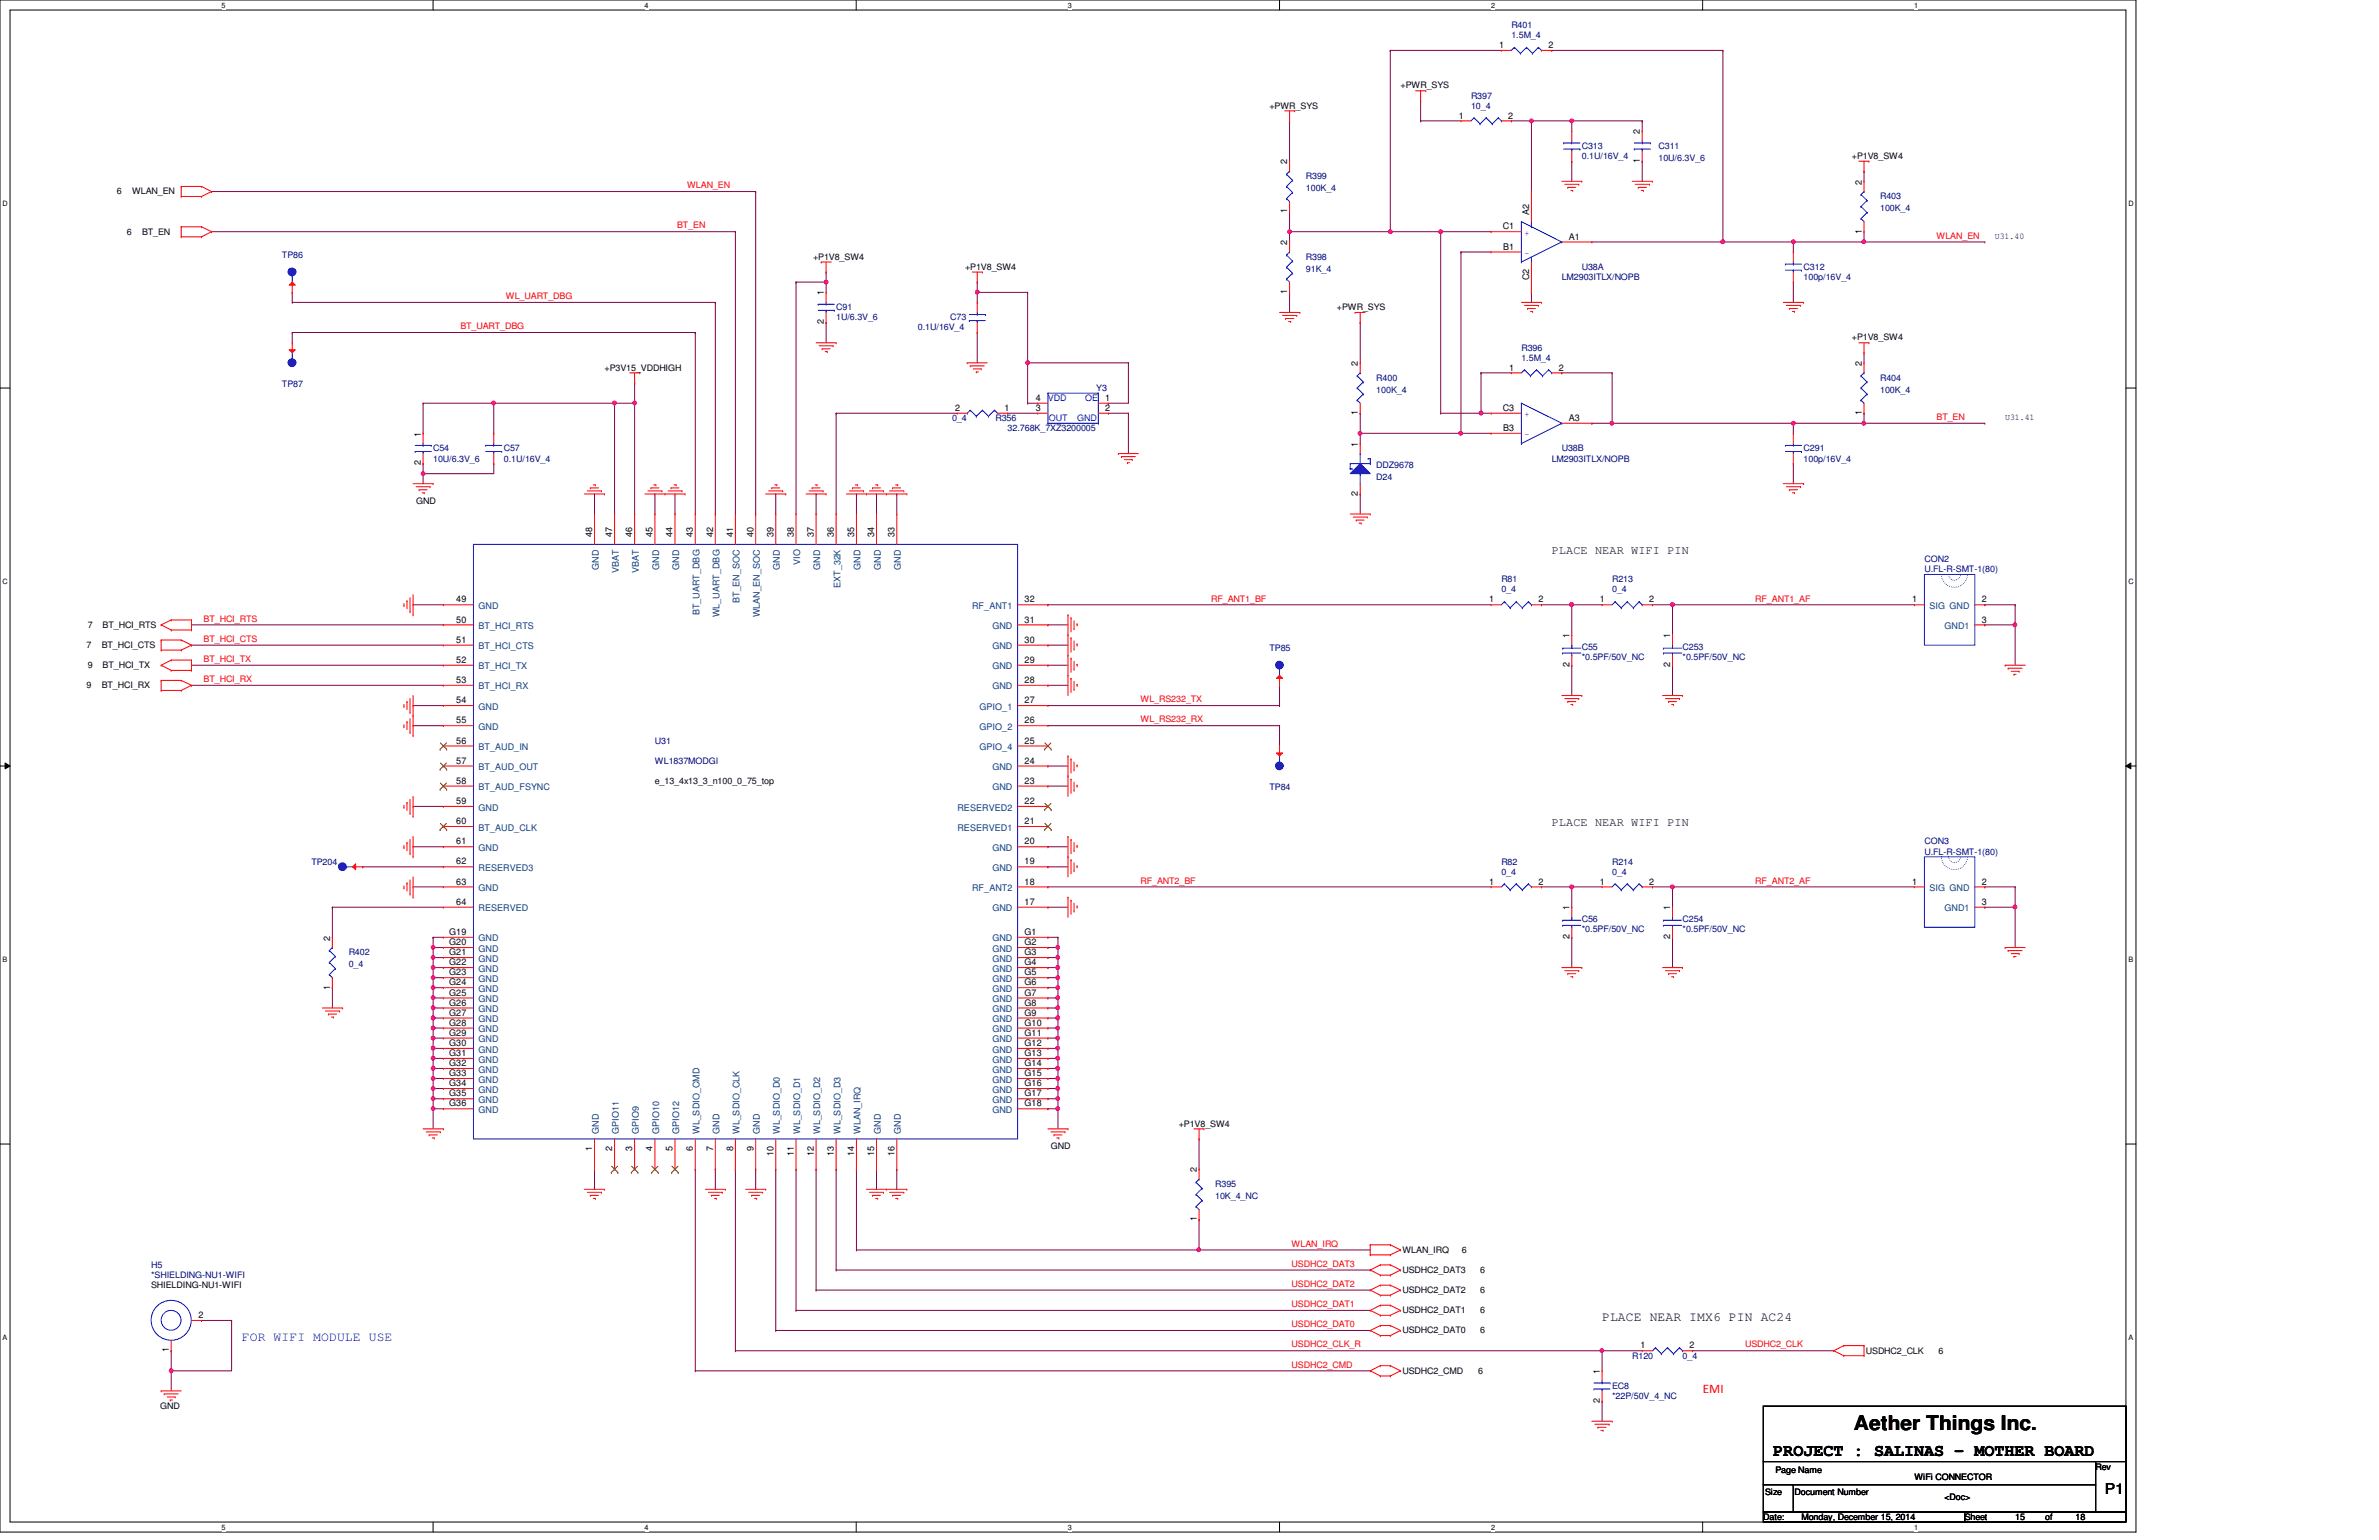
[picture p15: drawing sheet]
<svg xmlns="http://www.w3.org/2000/svg" width="432mm" height="279mm" viewBox="0 0 432 279" stroke-linecap="round" stroke-linejoin="round" font-family="sans-serif">
<defs><g id="words">
<text font-size="3.6" x="336.5" y="259.4">Aether Things Inc.</text>
<text font-size="3.1" x="321.9" y="264.1">PROJECT : SALINAS - MOTHER BOARD</text>
<text font-size="2.7" x="382" y="271.1">P1</text>
<text font-size="2.4" x="290.8" y="239.6">PLACE NEAR IMX6 PIN AC24</text>
<text font-size="2.4" fill="#00f" x="43.9" y="243.3">FOR WIFI MODULE USE</text>
<text font-size="2.4" fill="#f00" x="309.1" y="252.8">EMI</text>
<g font-size="2.2">
<text x="281.6" y="100.5">PLACE NEAR WIFI PIN</text>
<text x="281.6" y="149.9">PLACE NEAR WIFI PIN</text>
</g>
<g font-size="1.7">
<text x="272.1" y="8.7">1</text>
<text x="281.1" y="8.7">2</text>
<text x="264.8" y="21.5">1</text>
<text x="273.8" y="21.5">2</text>
<text x="233.6" y="29.8" transform="rotate(-90 233.6 29.8)">2</text>
<text x="297.6" y="29.6" transform="rotate(-90 297.6 29.6)">1</text>
<text x="297.6" y="24.3" transform="rotate(-90 297.6 24.3)">2</text>
<text x="337.9" y="33.5" transform="rotate(-90 337.9 33.5)">2</text>
<text x="233.6" y="38.7" transform="rotate(-90 233.6 38.7)">1</text>
<text x="272.8" y="41.6">C1</text>
<text x="277.5" y="38.9" transform="rotate(-90 277.5 38.9)">A2</text>
<text x="233.6" y="44.4" transform="rotate(-90 233.6 44.4)">2</text>
<text x="272.8" y="45.3">B1</text>
<text x="284.7" y="43.5">A1</text>
<text x="337.9" y="42.4" transform="rotate(-90 337.9 42.4)">1</text>
<text x="149.5" y="53.6" transform="rotate(-90 149.5 53.6)">1</text>
<text x="233.6" y="53.3" transform="rotate(-90 233.6 53.3)">1</text>
<text x="277.5" y="50.9" transform="rotate(-90 277.5 50.9)">C2</text>
<text x="149.5" y="58.8" transform="rotate(-90 149.5 58.8)">2</text>
<text x="246.5" y="66.4" transform="rotate(-90 246.5 66.4)">2</text>
<text x="273.9" y="67.2">1</text>
<text x="282.9" y="67.2">2</text>
<text x="337.9" y="66.4" transform="rotate(-90 337.9 66.4)">2</text>
<text x="173.4" y="74.5">2</text>
<text x="182.3" y="74.5">1</text>
<text x="188" y="74.5">3</text>
<text x="188" y="72.7">4</text>
<text x="200.6" y="72.7">1</text>
<text x="200.6" y="74.5">2</text>
<text x="246.5" y="75.3" transform="rotate(-90 246.5 75.3)">1</text>
<text x="272.8" y="74.5">C3</text>
<text x="284.7" y="76.4">A3</text>
<text x="337.9" y="75.3" transform="rotate(-90 337.9 75.3)">1</text>
<text x="76.4" y="79.2" transform="rotate(-90 76.4 79.2)">1</text>
<text x="246.5" y="81" transform="rotate(-90 246.5 81)">1</text>
<text x="272.8" y="78.2">B3</text>
<text x="76.4" y="84.5" transform="rotate(-90 76.4 84.5)">2</text>
<text x="246.5" y="89.9" transform="rotate(-90 246.5 89.9)">2</text>
<text x="107.5" y="97.5" transform="rotate(-90 107.5 97.5)">48</text>
<text x="111.1" y="97.5" transform="rotate(-90 111.1 97.5)">47</text>
<text x="114.8" y="97.5" transform="rotate(-90 114.8 97.5)">46</text>
<text x="118.4" y="97.5" transform="rotate(-90 118.4 97.5)">45</text>
<text x="122.1" y="97.5" transform="rotate(-90 122.1 97.5)">44</text>
<text x="125.8" y="97.5" transform="rotate(-90 125.8 97.5)">43</text>
<text x="129.4" y="97.5" transform="rotate(-90 129.4 97.5)">42</text>
<text x="133.1" y="97.5" transform="rotate(-90 133.1 97.5)">41</text>
<text x="136.7" y="97.5" transform="rotate(-90 136.7 97.5)">40</text>
<text x="140.4" y="97.5" transform="rotate(-90 140.4 97.5)">39</text>
<text x="144.1" y="97.5" transform="rotate(-90 144.1 97.5)">38</text>
<text x="147.7" y="97.5" transform="rotate(-90 147.7 97.5)">37</text>
<text x="151.3" y="97.5" transform="rotate(-90 151.3 97.5)">36</text>
<text x="155" y="97.5" transform="rotate(-90 155 97.5)">35</text>
<text x="158.7" y="97.5" transform="rotate(-90 158.7 97.5)">34</text>
<text x="162.3" y="97.5" transform="rotate(-90 162.3 97.5)">33</text>
<text x="82.8" y="112.9">50</text>
<text x="82.8" y="109.3">49</text>
<text x="186" y="109.3">32</text>
<text x="186" y="112.9">31</text>
<text x="270.3" y="109.3">1</text>
<text x="279.2" y="109.3">2</text>
<text x="290.4" y="109.3">1</text>
<text x="299.3" y="109.3">2</text>
<text x="347.1" y="109.3">1</text>
<text x="359.7" y="109.3">2</text>
<text x="359.7" y="112.9">3</text>
<text x="82.8" y="116.6">51</text>
<text x="186" y="116.6">30</text>
<text x="284.9" y="115.8" transform="rotate(-90 284.9 115.8)">1</text>
<text x="303.1" y="115.8" transform="rotate(-90 303.1 115.8)">1</text>
<text x="82.8" y="123.9">53</text>
<text x="82.8" y="120.3">52</text>
<text x="186" y="123.9">28</text>
<text x="186" y="120.3">29</text>
<text x="284.9" y="121" transform="rotate(-90 284.9 121)">2</text>
<text x="303.1" y="121" transform="rotate(-90 303.1 121)">2</text>
<text x="82.8" y="131.2">55</text>
<text x="82.8" y="127.6">54</text>
<text x="186" y="131.2">26</text>
<text x="186" y="127.6">27</text>
<text x="82.8" y="134.9">56</text>
<text x="186" y="134.9">25</text>
<text x="82.8" y="142.2">58</text>
<text x="82.8" y="138.6">57</text>
<text x="186" y="142.2">23</text>
<text x="186" y="138.6">24</text>
<text x="82.8" y="149.5">60</text>
<text x="82.8" y="145.9">59</text>
<text x="186" y="149.5">21</text>
<text x="186" y="145.9">22</text>
<text x="82.8" y="153.2">61</text>
<text x="186" y="153.2">20</text>
<text x="82.8" y="156.8">62</text>
<text x="82.8" y="160.5">63</text>
<text x="186" y="156.8">19</text>
<text x="186" y="160.5">18</text>
<text x="270.3" y="160.5">1</text>
<text x="279.2" y="160.5">2</text>
<text x="290.4" y="160.5">1</text>
<text x="299.3" y="160.5">2</text>
<text x="347.1" y="160.5">1</text>
<text x="359.7" y="160.5">2</text>
<text x="82.8" y="164.2">64</text>
<text x="186" y="164.2">17</text>
<text x="284.9" y="165.1" transform="rotate(-90 284.9 165.1)">1</text>
<text x="303.1" y="165.1" transform="rotate(-90 303.1 165.1)">1</text>
<text x="359.7" y="164.2">3</text>
<text x="59.9" y="170.6" transform="rotate(-90 59.9 170.6)">2</text>
<text x="81.5" y="169.6">G19</text>
<text x="81.5" y="171.5">G20</text>
<text x="81.5" y="173.3">G21</text>
<text x="186" y="169.6">G1</text>
<text x="186" y="171.5">G2</text>
<text x="186" y="173.3">G3</text>
<text x="284.9" y="170.4" transform="rotate(-90 284.9 170.4)">2</text>
<text x="303.1" y="170.4" transform="rotate(-90 303.1 170.4)">2</text>
<text x="59.9" y="179.5" transform="rotate(-90 59.9 179.5)">1</text>
<text x="81.5" y="175.1">G22</text>
<text x="81.5" y="177">G23</text>
<text x="81.5" y="178.8">G24</text>
<text x="186" y="175.1">G4</text>
<text x="186" y="177">G5</text>
<text x="186" y="178.8">G6</text>
<text x="81.5" y="180.6">G25</text>
<text x="81.5" y="182.5">G26</text>
<text x="81.5" y="184.3">G27</text>
<text x="186" y="184.3">G9</text>
<text x="186" y="180.6">G7</text>
<text x="186" y="182.5">G8</text>
<text x="81.5" y="186.1">G28</text>
<text x="81.5" y="187.9">G29</text>
<text x="81.5" y="189.8">G30</text>
<text x="81.5" y="191.6">G31</text>
<text x="186" y="191.6">G13</text>
<text x="186" y="186.1">G10</text>
<text x="186" y="187.9">G11</text>
<text x="186" y="189.8">G12</text>
<text x="81.5" y="193.4">G32</text>
<text x="81.5" y="195.2">G33</text>
<text x="81.5" y="197.1">G34</text>
<text x="186" y="193.4">G14</text>
<text x="186" y="195.2">G15</text>
<text x="186" y="197.1">G16</text>
<text x="81.5" y="198.9">G35</text>
<text x="81.5" y="200.7">G36</text>
<text x="186" y="198.9">G17</text>
<text x="186" y="200.7">G18</text>
<text x="107.5" y="208.8" transform="rotate(-90 107.5 208.8)">1</text>
<text x="111.1" y="208.8" transform="rotate(-90 111.1 208.8)">2</text>
<text x="114.8" y="208.8" transform="rotate(-90 114.8 208.8)">3</text>
<text x="118.4" y="208.8" transform="rotate(-90 118.4 208.8)">4</text>
<text x="122.1" y="208.8" transform="rotate(-90 122.1 208.8)">5</text>
<text x="125.8" y="208.8" transform="rotate(-90 125.8 208.8)">6</text>
<text x="129.4" y="208.8" transform="rotate(-90 129.4 208.8)">7</text>
<text x="133.1" y="208.8" transform="rotate(-90 133.1 208.8)">8</text>
<text x="136.7" y="208.8" transform="rotate(-90 136.7 208.8)">9</text>
<text x="140.4" y="209.7" transform="rotate(-90 140.4 209.7)">10</text>
<text x="144.1" y="209.7" transform="rotate(-90 144.1 209.7)">11</text>
<text x="147.7" y="209.7" transform="rotate(-90 147.7 209.7)">12</text>
<text x="151.3" y="209.7" transform="rotate(-90 151.3 209.7)">13</text>
<text x="155" y="209.7" transform="rotate(-90 155 209.7)">14</text>
<text x="158.7" y="209.7" transform="rotate(-90 158.7 209.7)">15</text>
<text x="162.3" y="209.7" transform="rotate(-90 162.3 209.7)">16</text>
<text x="217.2" y="212.7" transform="rotate(-90 217.2 212.7)">2</text>
<text x="217.2" y="221.6" transform="rotate(-90 217.2 221.6)">1</text>
<text x="36" y="239.1">2</text>
<text x="30.6" y="245.4" transform="rotate(-90 30.6 245.4)">1</text>
<text x="297.7" y="244.6">1</text>
<text x="306.7" y="244.6">2</text>
<text x="290.4" y="249.3" transform="rotate(-90 290.4 249.3)">1</text>
<text x="290.4" y="254.5" transform="rotate(-90 290.4 254.5)">2</text>
</g>
<g font-size="1.7" fill="#004080">
<text x="108.7" y="103.3" transform="rotate(-90 108.7 103.3)">GND</text>
<text x="112.3" y="104" transform="rotate(-90 112.3 104)">VBAT</text>
<text x="116" y="104" transform="rotate(-90 116 104)">VBAT</text>
<text x="119.6" y="103.3" transform="rotate(-90 119.6 103.3)">GND</text>
<text x="123.3" y="103.3" transform="rotate(-90 123.3 103.3)">GND</text>
<text x="141.6" y="103.3" transform="rotate(-90 141.6 103.3)">GND</text>
<text x="145.2" y="102.5" transform="rotate(-90 145.2 102.5)">VIO</text>
<text x="148.9" y="103.3" transform="rotate(-90 148.9 103.3)">GND</text>
<text x="152.5" y="106.7" transform="rotate(-90 152.5 106.7)">EXT_32K</text>
<text x="156.2" y="103.3" transform="rotate(-90 156.2 103.3)">GND</text>
<text x="159.9" y="103.3" transform="rotate(-90 159.9 103.3)">GND</text>
<text x="163.5" y="103.3" transform="rotate(-90 163.5 103.3)">GND</text>
<text x="86.9" y="110.5">GND</text>
<text x="127" y="111.6" transform="rotate(-90 127 111.6)">BT_UART_DBG</text>
<text x="130.6" y="111.9" transform="rotate(-90 130.6 111.9)">WL_UART_DBG</text>
<text x="134.2" y="109.4" transform="rotate(-90 134.2 109.4)">BT_EN_SOC</text>
<text x="137.9" y="112" transform="rotate(-90 137.9 112)">WLAN_EN_SOC</text>
<text x="176.4" y="110.5">RF_ANT1</text>
<text x="350.2" y="110.5">SIG GND</text>
<text x="86.9" y="114.1">BT_HCI_RTS</text>
<text x="86.9" y="117.8">BT_HCI_CTS</text>
<text x="180.1" y="114.1">GND</text>
<text x="180.1" y="117.8">GND</text>
<text x="352.9" y="114.1">GND1</text>
<text x="86.9" y="125.1">BT_HCI_RX</text>
<text x="86.9" y="121.5">BT_HCI_TX</text>
<text x="180.1" y="125.1">GND</text>
<text x="180.1" y="121.5">GND</text>
<text x="86.9" y="128.8">GND</text>
<text x="177.8" y="128.8">GPIO_1</text>
<text x="86.9" y="136.1">BT_AUD_IN</text>
<text x="86.9" y="132.4">GND</text>
<text x="177.8" y="136.1">GPIO_4</text>
<text x="177.8" y="132.4">GPIO_2</text>
<text x="86.9" y="143.4">BT_AUD_FSYNC</text>
<text x="86.9" y="139.7">BT_AUD_OUT</text>
<text x="180.1" y="143.4">GND</text>
<text x="180.1" y="139.7">GND</text>
<text x="86.9" y="147.1">GND</text>
<text x="173.8" y="147.1">RESERVED2</text>
<text x="86.9" y="150.7">BT_AUD_CLK</text>
<text x="86.9" y="154.4">GND</text>
<text x="173.8" y="150.7">RESERVED1</text>
<text x="180.1" y="154.4">GND</text>
<text x="86.9" y="158">RESERVED3</text>
<text x="86.9" y="161.7">GND</text>
<text x="176.4" y="161.7">RF_ANT2</text>
<text x="180.1" y="158">GND</text>
<text x="350.2" y="161.7">SIG GND</text>
<text x="86.9" y="165.4">RESERVED</text>
<text x="180.1" y="165.4">GND</text>
<text x="352.9" y="165.4">GND1</text>
<text x="86.9" y="170.8">GND</text>
<text x="86.9" y="172.7">GND</text>
<text x="180.1" y="170.8">GND</text>
<text x="180.1" y="172.7">GND</text>
<text x="86.9" y="174.5">GND</text>
<text x="86.9" y="176.3">GND</text>
<text x="86.9" y="178.1">GND</text>
<text x="86.9" y="180">GND</text>
<text x="180.1" y="174.5">GND</text>
<text x="180.1" y="176.3">GND</text>
<text x="180.1" y="178.1">GND</text>
<text x="180.1" y="180">GND</text>
<text x="86.9" y="181.8">GND</text>
<text x="86.9" y="183.6">GND</text>
<text x="86.9" y="185.5">GND</text>
<text x="180.1" y="185.5">GND</text>
<text x="180.1" y="181.8">GND</text>
<text x="180.1" y="183.6">GND</text>
<text x="86.9" y="187.3">GND</text>
<text x="86.9" y="189.1">GND</text>
<text x="86.9" y="191">GND</text>
<text x="180.1" y="187.3">GND</text>
<text x="180.1" y="189.1">GND</text>
<text x="180.1" y="191">GND</text>
<text x="86.9" y="192.8">GND</text>
<text x="86.9" y="194.6">GND</text>
<text x="86.9" y="196.4">GND</text>
<text x="180.1" y="192.8">GND</text>
<text x="180.1" y="194.6">GND</text>
<text x="180.1" y="196.4">GND</text>
<text x="86.9" y="198.2">GND</text>
<text x="86.9" y="200.1">GND</text>
<text x="86.9" y="201.9">GND</text>
<text x="180.1" y="198.2">GND</text>
<text x="180.1" y="200.1">GND</text>
<text x="180.1" y="201.9">GND</text>
<text x="108.7" y="205.7" transform="rotate(-90 108.7 205.7)">GND</text>
<text x="112.3" y="205.7" transform="rotate(-90 112.3 205.7)">GPIO11</text>
<text x="116" y="205.7" transform="rotate(-90 116 205.7)">GPIO9</text>
<text x="119.6" y="205.7" transform="rotate(-90 119.6 205.7)">GPIO10</text>
<text x="123.3" y="205.7" transform="rotate(-90 123.3 205.7)">GPIO12</text>
<text x="127" y="205.7" transform="rotate(-90 127 205.7)">WL_SDIO_CMD</text>
<text x="130.6" y="205.7" transform="rotate(-90 130.6 205.7)">GND</text>
<text x="134.2" y="205.7" transform="rotate(-90 134.2 205.7)">WL_SDIO_CLK</text>
<text x="137.9" y="205.7" transform="rotate(-90 137.9 205.7)">GND</text>
<text x="141.6" y="205.7" transform="rotate(-90 141.6 205.7)">WL_SDIO_D0</text>
<text x="145.2" y="205.7" transform="rotate(-90 145.2 205.7)">WL_SDIO_D1</text>
<text x="148.9" y="205.7" transform="rotate(-90 148.9 205.7)">WL_SDIO_D2</text>
<text x="152.5" y="205.7" transform="rotate(-90 152.5 205.7)">WL_SDIO_D3</text>
<text x="156.2" y="205.7" transform="rotate(-90 156.2 205.7)">WLAN_IRQ</text>
<text x="159.9" y="205.7" transform="rotate(-90 159.9 205.7)">GND</text>
<text x="163.5" y="205.7" transform="rotate(-90 163.5 205.7)">GND</text>
</g>
<g font-size="1.6" fill="#000080">
<text x="274.3" y="5.1">R401</text>
<text x="274.3" y="6.9">1.5M_4</text>
<text x="267" y="17.9">R397</text>
<text x="267" y="19.7">10_4</text>
<text x="287.1" y="27.1">C313</text>
<text x="287.1" y="28.9">0.1U/16V_4</text>
<text x="301" y="27.1">C311</text>
<text x="301" y="29.2">10U/6.3V_6</text>
<text x="237" y="32.5">R399</text>
<text x="237" y="34.7">100K_4</text>
<text x="341.2" y="36.2">R403</text>
<text x="341.2" y="38.4">100K_4</text>
<text x="51.2" y="46.8">TP86</text>
<text x="237" y="47.2">R398</text>
<text x="237" y="49.4">91K_4</text>
<text x="283.5" y="50.8">LM2903ITLX/NOPB</text>
<text x="287.1" y="49">U38A</text>
<text x="327.4" y="49">C312</text>
<text x="327.4" y="50.8">100p/16V_4</text>
<text x="151.8" y="56.3">C91</text>
<text x="151.8" y="58.1">1U/6.3V_6</text>
<text x="166.6" y="59.9">0.1U/16V_4</text>
<text x="172.5" y="58.1">C73</text>
<text x="276.1" y="63.6">R396</text>
<text x="276.1" y="65.4">1.5M_4</text>
<text x="51.2" y="70.2">TP87</text>
<text x="199" y="70.9">Y3</text>
<text x="249.8" y="69.1">R400</text>
<text x="249.8" y="71.3">100K_4</text>
<text x="341.2" y="69.1">R404</text>
<text x="341.2" y="71.3">100K_4</text>
<text x="172.8" y="76.4">0_4</text>
<text x="180.7" y="76.4">R356</text>
<text x="78.6" y="81.9">C54</text>
<text x="78.6" y="83.7">10U/6.3V_6</text>
<text x="91.4" y="81.9">C57</text>
<text x="91.4" y="83.7">0.1U/16V_4</text>
<text x="182.9" y="78.2">32.768K_7XZ3200005</text>
<text x="281.6" y="83.7">LM2903ITLX/NOPB</text>
<text x="283.5" y="81.9">U38B</text>
<text x="327.4" y="81.9">C291</text>
<text x="327.4" y="83.7">100p/16V_4</text>
<text x="249.8" y="87">D24</text>
<text x="249.8" y="84.8">DDZ9678</text>
<text x="272.5" y="105.7">R81</text>
<text x="272.5" y="107.5">0_4</text>
<text x="292.6" y="105.7">R213</text>
<text x="292.6" y="107.5">0_4</text>
<text x="349.3" y="102">CON2</text>
<text x="349.3" y="103.8">U.FL-R-SMT-1(80)</text>
<text x="230.4" y="118.1">TP85</text>
<text x="287.1" y="117.9">C55</text>
<text x="287.1" y="119.8">*0.5PF/50V_NC</text>
<text x="305.4" y="117.9">C253</text>
<text x="305.4" y="119.8">*0.5PF/50V_NC</text>
<text x="118.9" y="134.9">U31</text>
<text x="118.9" y="138.6">WL1837MODGI</text>
<text x="230.4" y="143.3">TP84</text>
<text x="349.3" y="153.2">CON3</text>
<text x="349.3" y="155.1">U.FL-R-SMT-1(80)</text>
<text x="56.5" y="156.9">TP204</text>
<text x="272.5" y="156.9">R82</text>
<text x="272.5" y="158.7">0_4</text>
<text x="292.6" y="156.9">R214</text>
<text x="292.6" y="158.7">0_4</text>
<text x="287.1" y="167.3">C56</text>
<text x="305.4" y="167.3">C254</text>
<text x="63.3" y="173.4">R402</text>
<text x="287.1" y="169.1">*0.5PF/50V_NC</text>
<text x="305.4" y="169.1">*0.5PF/50V_NC</text>
<text x="63.3" y="175.5">0_4</text>
<text x="220.6" y="215.4">R395</text>
<text x="220.6" y="217.6">10K_4_NC</text>
<text x="27.4" y="230">H5</text>
<text x="27.4" y="231.9">*SHIELDING-NU1-WIFI</text>
<text x="292.6" y="252">EC8</text>
<text x="296.2" y="246.5">R120</text>
<text x="305.4" y="246.5">0_4</text>
<text x="292.6" y="253.8">*22P/50V_4_NC</text>
</g>
<g font-size="1.6">
<text x="254.2" y="16">+PWR_SYS</text>
<text x="230.4" y="19.7">+PWR_SYS</text>
<text x="336.1" y="28.9">+P1V8_SW4</text>
<text x="21.2" y="35.3">6</text>
<text x="24" y="35.3">WLAN_EN</text>
<text x="23" y="42.6">6</text>
<text x="25.8" y="42.6">BT_EN</text>
<text x="147.6" y="47.2">+P1V8_SW4</text>
<text x="362.1" y="43.3">U31.40</text>
<text x="175.2" y="49">+P1V8_SW4</text>
<text x="242.7" y="56.3">+PWR_SYS</text>
<text x="336.1" y="61.8">+P1V8_SW4</text>
<text x="109.7" y="67.3">+P3V15_VDDHIGH</text>
<text x="363.9" y="76.2">U31.41</text>
<text x="75.5" y="91.4">GND</text>
<text x="15.9" y="113.9">7</text>
<text x="18.6" y="113.9">BT_HCI_RTS</text>
<text x="15.7" y="117.6">7</text>
<text x="18.5" y="117.6">BT_HCI_CTS</text>
<text x="15.7" y="124.9">9</text>
<text x="15.9" y="121.2">9</text>
<text x="18.5" y="124.9">BT_HCI_RX</text>
<text x="18.6" y="121.2">BT_HCI_TX</text>
<text x="118.9" y="142.2">e_13_4x13_3_n100_0_75_top</text>
<text x="190.8" y="208.4">GND</text>
<text x="214" y="204.4">+P1V8_SW4</text>
<text x="254.6" y="227.3">WLAN_IRQ</text>
<text x="265.3" y="227.3">6</text>
<text x="27.4" y="233.7">SHIELDING-NU1-WIFI</text>
<text x="254.6" y="230.9">USDHC2_DAT3</text>
<text x="268.6" y="230.9">6</text>
<text x="254.6" y="234.6">USDHC2_DAT2</text>
<text x="254.6" y="238.3">USDHC2_DAT1</text>
<text x="268.6" y="234.6">6</text>
<text x="268.6" y="238.3">6</text>
<text x="254.6" y="241.9">USDHC2_DAT0</text>
<text x="268.6" y="241.9">6</text>
<text x="338.7" y="245.6">USDHC2_CLK</text>
<text x="351.8" y="245.6">6</text>
<text x="254.6" y="249.2">USDHC2_CMD</text>
<text x="268.3" y="249.2">6</text>
<text x="29.1" y="255.7">GND</text>
<text x="322.2" y="267.3">Page Name</text>
<text x="347.5" y="268.4">WiFi CONNECTOR</text>
<text x="380.4" y="266.6">Rev</text>
<text x="320" y="275.8">Date:</text>
<text x="320.4" y="271.2">Size</text>
<text x="325.7" y="271.2">Document Number</text>
<text x="327" y="275.8">Monday, December 15, 2014</text>
<text x="352.9" y="272.1">&lt;Doc&gt;</text>
<text x="356.6" y="275.8">Sheet</text>
<text x="365.8" y="275.8">15</text>
<text x="371.2" y="275.8">of</text>
<text x="376.7" y="275.8">18</text>
</g>
<g font-size="1.6" fill="#f00">
<text x="124.7" y="34.2">WLAN_EN</text>
<text x="122.9" y="41.4">BT_EN</text>
<text x="351.5" y="43.3">WLAN_EN</text>
<text x="83.6" y="59.7">BT_UART_DBG</text>
<text x="91.8" y="54.3">WL_UART_DBG</text>
<text x="351.5" y="76.2">BT_EN</text>
<text x="37" y="112.8">BT_HCI_RTS</text>
<text x="219.8" y="109.1">RF_ANT1_BF</text>
<text x="318.6" y="109.1">RF_ANT1_AF</text>
<text x="37" y="116.5">BT_HCI_CTS</text>
<text x="37" y="120.1">BT_HCI_TX</text>
<text x="37" y="123.7">BT_HCI_RX</text>
<text x="207" y="127.4">WL_RS232_TX</text>
<text x="207" y="131.1">WL_RS232_RX</text>
<text x="207" y="160.3">RF_ANT2_BF</text>
<text x="318.6" y="160.3">RF_ANT2_AF</text>
<text x="234.4" y="226.2">WLAN_IRQ</text>
<text x="234.4" y="233.5">USDHC2_DAT2</text>
<text x="234.4" y="229.8">USDHC2_DAT3</text>
<text x="234.4" y="237.2">USDHC2_DAT1</text>
<text x="234.4" y="240.8">USDHC2_DAT0</text>
<text x="234.4" y="244.5">USDHC2_CLK_R</text>
<text x="316.7" y="244.5">USDHC2_CLK</text>
<text x="234.4" y="248.1">USDHC2_CMD</text>
</g>
<g font-size="1.6" fill="#00f">
<text x="276.7" y="42.8">+</text>
<text x="276.7" y="46.4">-</text>
<text x="190.2" y="72.8">VDD</text>
<text x="190.4" y="76.4">OUT</text>
<text x="195.5" y="76.4">GND</text>
<text x="196.9" y="72.8">OE</text>
<text x="276.7" y="75.7">+</text>
<text x="276.7" y="79.3">-</text>
</g>
<g font-size="1.3">
<text x="40.2" y="1.4">5</text>
<text x="117" y="1.4">4</text>
<text x="193.8" y="1.4">3</text>
<text x="270.6" y="1.4">2</text>
<text x="347.4" y="1.4">1</text>
<text x=".5" y="37.3">D</text>
<text x="386.3" y="37.3">D</text>
<text x=".5" y="105.9">C</text>
<text x="386.3" y="105.9">C</text>
<text x=".5" y="174.5">B</text>
<text x="386.3" y="174.5">B</text>
<text x=".5" y="243">A</text>
<text x="386.3" y="243">A</text>
<text x="40.2" y="277.5">5</text>
<text x="117" y="277.5">4</text>
<text x="193.8" y="277.5">3</text>
<text x="270.6" y="277.5">2</text>
<text x="347.4" y="277.5">1</text>
</g>
</g></defs>
<path d="M0 0h387.7v278h-387.7zM1.8 1.8h384.1v274.3h-384.1z" fill="none" stroke="#000" stroke-width=".18"/>
<g fill="#fff">
<path d="M40.2 .2h.7v1.5h-.7z"/>
<path d="M40.2 276.4h.7v1.4h-.7z"/>
</g>
<path d="M78.6 0v1.8M78.6 276.1v1.9" fill="none" stroke="#000" stroke-width=".18"/>
<g fill="#fff">
<path d="M117 .2h.7v1.5h-.7z"/>
<path d="M117 276.4h.7v1.4h-.7z"/>
</g>
<path d="M155.4 0v1.8M155.4 276.1v1.9" fill="none" stroke="#000" stroke-width=".18"/>
<g fill="#fff">
<path d="M193.8 .2h.7v1.5h-.7z"/>
<path d="M193.8 276.4h.7v1.4h-.7z"/>
</g>
<path d="M232.2 0v1.8M232.2 276.1v1.9" fill="none" stroke="#000" stroke-width=".18"/>
<g fill="#fff">
<path d="M270.6 .2h.8v1.5h-.8z"/>
<path d="M270.6 276.4h.8v1.4h-.8z"/>
</g>
<path d="M309 0v1.8M309 276.1v1.9" fill="none" stroke="#000" stroke-width=".18"/>
<g fill="#fff">
<path d="M347.4 .2h.7v1.5h-.7z"/>
<path d="M347.4 276.4h.7v1.4h-.7z"/>
<path d="M.5 36.1h.9v1.5h-.9z"/>
<path d="M386.3 36.1h1v1.5h-1z"/>
<path d="M.5 104.7h.9v1.5h-.9z"/>
<path d="M386.3 104.7h1v1.5h-1z"/>
</g>
<path d="M0 70.4h1.8M385.9 70.4h1.8" fill="none" stroke="#000" stroke-width=".18"/>
<g fill="#fff">
<path d="M.5 173.3h.8v1.5h-.8z"/>
<path d="M386.3 173.3h.9v1.5h-.9z"/>
</g>
<path d="M0 139h1.8M.9 138.4l.9 .6-.9 .5zM385.9 139l.9-.6v1.1zM385.9 139h1.8" fill="none" stroke="#000" stroke-width=".18"/>
<path d="M.9 138.4l.9 .6-.9 .5zM385.9 139l.9-.6v1.1z" fill="#000"/>
<g fill="#fff">
<path d="M.5 241.9h.8v1.4h-.8z"/>
<path d="M386.3 241.9h.9v1.4h-.9z"/>
</g>
<path d="M0 207.6h1.8M385.9 207.6h1.8" fill="none" stroke="#000" stroke-width=".18"/>
<g fill="none" stroke="#800040" stroke-width=".18">
<path d="M257.9 18.3v3.6M257.9 21.9h.1M257.9 21.9h7.3M278 53h.1M278 53v1.9M268.8 67.6h.1M268.8 67.6h5.5M268.8 67.6v7.4M107.9 212.1h.1M107.9 212.1v3.7M129.8 212.1h.1M129.8 212.1v3.7"/>
<path d="M137.2 212.1h.1M137.2 212.1v3.7M159.1 212.1h.1M159.1 212.1v3.7M162.8 212.1h.1M162.8 212.1v3.7M217.6 206.6h.1M217.6 206.6v5.5M217.6 221.3h.1M217.6 226.8h.1M217.6 221.3v5.5M217.6 226.8h31.1"/>
</g>
<circle cx="268.8" cy="74.9" r=".35" fill="#f0f"/>
<circle cx="268.8" cy="74.9" r=".35" fill="none" stroke="#f0f" stroke-width=".18"/>
<path d="M268.8 75h.1M268.8 75h1.8M283.5 67.6h.1M283.5 67.6h9.1M292.6 67.6h.1M292.6 76.8h.1M292.6 67.6v9.2M292.6 76.8h32.9" fill="none" stroke="#800040" stroke-width=".18"/>
<circle cx="325.5" cy="76.8" r=".34" fill="#f0f"/>
<circle cx="325.5" cy="76.8" r=".34" fill="none" stroke="#f0f" stroke-width=".18"/>
<path d="M288.9 43.9h23.8M312.7 43.9h.1" fill="none" stroke="#800040" stroke-width=".18"/>
<circle cx="312.7" cy="43.9" r=".36" fill="#f0f"/>
<circle cx="312.7" cy="43.9" r=".36" fill="none" stroke="#f0f" stroke-width=".18"/>
<path d="M288.9 76.8h.1M288.9 76.8h3.7" fill="none" stroke="#800040" stroke-width=".18"/>
<circle cx="292.6" cy="76.8" r=".34" fill="#f0f"/>
<circle cx="292.6" cy="76.8" r=".34" fill="none" stroke="#f0f" stroke-width=".18"/>
<path d="M274.3 21.9h.1M274.3 21.9h3.7M298.1 29.3h.1M298.1 29.3v3.6" fill="none" stroke="#800040" stroke-width=".18"/>
<circle cx="278" cy="21.9" r=".34" fill="#f0f"/>
<circle cx="278" cy="21.9" r=".34" fill="none" stroke="#f0f" stroke-width=".18"/>
<g fill="none" stroke="#800040" stroke-width=".18">
<path d="M234.1 21.9h.1M234.1 38.4h.1M234.1 21.9v7.4M234.1 38.4v3.6M298.1 21.9h.1M298.1 21.9v1.8M234.1 53h.1M234.1 53v3.7M246.9 75h.1M246.9 75v3.6M107.9 89.6h.1M107.9 89.6v3.7"/>
<path d="M118.9 89.6h.1M118.9 89.6v3.7M122.5 89.6h.1M122.5 89.6v3.7M140.8 89.6h.1M140.8 89.6v3.7M148.1 89.6h.1M148.1 89.6v3.7M155.4 89.6h.1M155.4 89.6v3.7M159.1 89.6h.1M159.1 89.6v3.7"/>
<path d="M162.8 89.6h.1M162.8 89.6v3.7M246.9 89.6h.1M246.9 89.6v3.7M190.2 113.4h.1M190.2 117.1h.1M190.2 113.4h3.6M190.2 117.1h3.6M190.2 120.7h.1M190.2 124.3h.1M190.2 139h.1M190.2 120.7h3.6"/>
<path d="M190.2 124.3h3.6M190.2 139h3.6M190.2 142.6h.1M190.2 153.6h.1M190.2 157.3h.1M190.2 142.6h3.6M190.2 153.6h3.6M190.2 157.3h3.6M190.2 164.6h.1M190.2 164.6h3.6M192 170.1h.1M192 170.1v1.8"/>
<path d="M290.8 254.2h.1M290.8 254.2v3.7M307.2 245.1h.1M307.2 245.1h25.6"/>
</g>
<circle cx="192" cy="171.9" r=".34" fill="#f0f"/>
<circle cx="192" cy="171.9" r=".34" fill="none" stroke="#f0f" stroke-width=".18"/>
<path d="M190.2 170.1h.1M190.2 171.9h.1M190.2 173.7h.1M190.2 170.1h1.8M190.2 171.9h1.8M190.2 173.7h1.8M192 171.9h.1M192 173.7h.1M192 171.9v3.7" fill="none" stroke="#800040" stroke-width=".18"/>
<circle cx="192" cy="175.5" r=".35" fill="#f0f"/>
<circle cx="192" cy="175.5" r=".35" fill="none" stroke="#f0f" stroke-width=".18"/>
<circle cx="192" cy="173.7" r=".34" fill="#f0f"/>
<circle cx="192" cy="173.7" r=".34" fill="none" stroke="#f0f" stroke-width=".18"/>
<path d="M190.2 175.6h.1M190.2 175.6h1.8M192 175.6h.1M192 175.6v1.8" fill="none" stroke="#800040" stroke-width=".18"/>
<circle cx="192" cy="177.4" r=".34" fill="#f0f"/>
<circle cx="192" cy="177.4" r=".34" fill="none" stroke="#f0f" stroke-width=".18"/>
<path d="M190.2 177.4h.1M190.2 179.2h.1M190.2 177.4h1.8M190.2 179.2h1.8M192 177.4h.1M192 179.2h.1M192 177.4v3.7" fill="none" stroke="#800040" stroke-width=".18"/>
<circle cx="192" cy="181" r=".34" fill="#f0f"/>
<circle cx="192" cy="181" r=".34" fill="none" stroke="#f0f" stroke-width=".18"/>
<circle cx="192" cy="179.2" r=".34" fill="#f0f"/>
<circle cx="192" cy="179.2" r=".34" fill="none" stroke="#f0f" stroke-width=".18"/>
<path d="M190.2 181.1h.1M190.2 182.9h.1M190.2 181.1h1.8M190.2 182.9h1.8M192 181.1h.1M192 182.9h.1M192 181.1v3.6" fill="none" stroke="#800040" stroke-width=".18"/>
<circle cx="192" cy="184.7" r=".35" fill="#f0f"/>
<circle cx="192" cy="184.7" r=".35" fill="none" stroke="#f0f" stroke-width=".18"/>
<circle cx="192" cy="182.8" r=".34" fill="#f0f"/>
<circle cx="192" cy="182.8" r=".34" fill="none" stroke="#f0f" stroke-width=".18"/>
<path d="M190.2 184.7h.1M190.2 186.5h.1M190.2 184.7h1.8M192 184.7h.1M192 184.7v1.8h-1.8" fill="none" stroke="#800040" stroke-width=".18"/>
<circle cx="192" cy="186.5" r=".34" fill="#f0f"/>
<circle cx="192" cy="186.5" r=".34" fill="none" stroke="#f0f" stroke-width=".18"/>
<g fill="none" stroke="#800040" stroke-width=".18">
<path d="M151.8 75h.1M151.8 75h21.9M190.2 160.9h.1M190.2 160.9h80.4M192 186.5h.1M192 186.5v1.8M144.5 237.7h.1M144.5 237.7h104.2M148.1 234.1h.1M148.1 234.1h100.6M151.8 230.4h.1M151.8 230.4h96.9"/>
<path d="M126.2 248.7h.1M126.2 248.7h122.5M133.5 245.1h.1M133.5 245.1h157.3M140.8 241.4h.1M140.8 241.4h107.9"/>
</g>
<circle cx="290.7" cy="245" r=".34" fill="#f0f"/>
<circle cx="290.7" cy="245" r=".34" fill="none" stroke="#f0f" stroke-width=".18"/>
<path d="M279.8 160.9h.1M279.8 160.9h5.5M190.2 188.3h.1M190.2 188.3h1.8" fill="none" stroke="#800040" stroke-width=".18"/>
<circle cx="285.3" cy="160.9" r=".36" fill="#f0f"/>
<circle cx="285.3" cy="160.9" r=".36" fill="none" stroke="#f0f" stroke-width=".18"/>
<path d="M285.3 160.9h.1M285.3 170.1h.1M285.3 160.9v3.7M285.3 170.1v5.5M192 188.3h.1M192 188.3v1.9" fill="none" stroke="#800040" stroke-width=".18"/>
<circle cx="192" cy="190.2" r=".34" fill="#f0f"/>
<circle cx="192" cy="190.2" r=".34" fill="none" stroke="#f0f" stroke-width=".18"/>
<circle cx="192" cy="188.3" r=".34" fill="#f0f"/>
<circle cx="192" cy="188.3" r=".34" fill="none" stroke="#f0f" stroke-width=".18"/>
<path d="M115.2 69.5h.1M115.2 69.5v3.7M190.2 190.2h.1M190.2 190.2h1.8M192 190.2h.1M192 190.2v1.8" fill="none" stroke="#800040" stroke-width=".18"/>
<circle cx="115.2" cy="73.1" r=".34" fill="#f0f"/>
<circle cx="115.2" cy="73.1" r=".34" fill="none" stroke="#f0f" stroke-width=".18"/>
<path d="M278 21.9h.1M278 21.9v12.9M76.8 73.2h12.8M89.6 73.2h.1M190.2 192h.1M190.2 192h1.8M192 192h.1M192 192v1.8" fill="none" stroke="#800040" stroke-width=".18"/>
<circle cx="192" cy="193.8" r=".35" fill="#f0f"/>
<circle cx="192" cy="193.8" r=".35" fill="none" stroke="#f0f" stroke-width=".18"/>
<circle cx="192" cy="192" r=".34" fill="#f0f"/>
<circle cx="192" cy="192" r=".34" fill="none" stroke="#f0f" stroke-width=".18"/>
<path d="M246.9 58.5h.1M246.9 58.5v7.3M76.8 73.2h.1M76.8 73.2v5.4M89.6 73.2h.1M89.6 73.2v5.4M76.8 84.1h.1M76.8 85.9h.1M76.8 84.1v3.7" fill="none" stroke="#800040" stroke-width=".18"/>
<circle cx="76.8" cy="85.9" r=".34" fill="#f0f"/>
<circle cx="76.8" cy="85.9" r=".34" fill="none" stroke="#f0f" stroke-width=".18"/>
<path d="M177.4 60.3h.1M177.4 60.3v5.5M76.8 85.9h.1M89.6 84.1h.1M89.6 84.1v1.8h-12.8M190.2 193.8h.1M190.2 195.7h.1M190.2 193.8h1.8M190.2 195.7h1.8M192 193.8h.1M192 195.7h.1M192 193.8v3.7" fill="none" stroke="#800040" stroke-width=".18"/>
<circle cx="192" cy="195.7" r=".34" fill="#f0f"/>
<circle cx="192" cy="195.7" r=".34" fill="none" stroke="#f0f" stroke-width=".18"/>
<path d="M281.6 9.1h.1M281.6 9.1h31.1M312.7 9.1h.1M312.7 9.1v34.8h12.8M325.5 43.9h.1" fill="none" stroke="#800040" stroke-width=".18"/>
<circle cx="325.5" cy="43.9" r=".34" fill="#f0f"/>
<circle cx="325.5" cy="43.9" r=".34" fill="none" stroke="#f0f" stroke-width=".18"/>
<path d="M252.3 9.1h.1M252.3 9.1h20.2M252.3 9.1v32.9h9.2M177.4 51.2h.1M177.4 51.2v1.8M261.5 42h.1M190.2 197.5h.1M190.2 197.5h1.8M192 197.5h.1M192 197.5v1.8" fill="none" stroke="#800040" stroke-width=".18"/>
<circle cx="192" cy="197.5" r=".34" fill="#f0f"/>
<circle cx="192" cy="197.5" r=".34" fill="none" stroke="#f0f" stroke-width=".18"/>
<path d="M190.2 199.3h.1M190.2 199.3h1.8M192 199.3h.1M192 199.3v1.9" fill="none" stroke="#800040" stroke-width=".18"/>
<circle cx="192" cy="201.1" r=".34" fill="#f0f"/>
<circle cx="192" cy="201.1" r=".34" fill="none" stroke="#f0f" stroke-width=".18"/>
<circle cx="192" cy="199.3" r=".34" fill="#f0f"/>
<circle cx="192" cy="199.3" r=".34" fill="none" stroke="#f0f" stroke-width=".18"/>
<path d="M279.8 109.7h.1M279.8 109.7h11M285.3 109.7h.1M285.3 109.7v5.5M285.3 120.7h.1M285.3 120.7v5.5M190.2 201.2h.1M190.2 201.2h1.8" fill="none" stroke="#800040" stroke-width=".18"/>
<circle cx="285.3" cy="109.7" r=".36" fill="#f0f"/>
<circle cx="285.3" cy="109.7" r=".36" fill="none" stroke="#f0f" stroke-width=".18"/>
<g fill="none" stroke="#800040" stroke-width=".18">
<path d="M278 21.9h20.1M285.3 21.9h.1M298.1 21.9h.1M149.9 49.4h.1M149.9 58.5h.1M149.9 49.4v1.8M149.9 58.5v3.7M201.2 75h.1M201.2 75h3.6M204.8 75h.1M204.8 75v7.3M299.9 109.7h.1"/>
<path d="M299.9 109.7h3.7M285.3 160.9h.1M285.3 160.9h5.5M299.9 160.9h.1M299.9 160.9h3.7"/>
</g>
<circle cx="285.3" cy="21.9" r=".36" fill="#f0f"/>
<circle cx="285.3" cy="21.9" r=".36" fill="none" stroke="#f0f" stroke-width=".18"/>
<g fill="none" stroke="#800040" stroke-width=".18">
<path d="M53 54.9h.1M53 54.9h76.8M129.8 54.9h.1M129.8 54.9v38.4M126.2 60.3h.1M126.2 60.3v33M190.2 128h42M190.2 131.7h42M232.2 128h.1M232.2 131.7h.1M78.6 170.1h.1M78.6 170.1v1.8"/>
<path d="M192 201.2h.1M192 201.2v3.6"/>
</g>
<circle cx="78.6" cy="171.9" r=".34" fill="#f0f"/>
<circle cx="78.6" cy="171.9" r=".34" fill="none" stroke="#f0f" stroke-width=".18"/>
<g fill="none" stroke="#800040" stroke-width=".18">
<path d="M151.8 75h.1M151.8 75v18.3M34.8 113.4h.1M34.8 117.1h.1M34.8 113.4h45.7M34.8 117.1h45.7M34.8 120.7h.1M34.8 124.3h.1M34.8 120.7h45.7M34.8 124.3h45.7M65.8 157.3h.1M65.8 157.3h14.7"/>
<path d="M60.3 164.6h.1M60.3 179.2h.1M60.3 164.6h20.2M60.3 164.6v5.5M60.3 179.2v3.7M78.6 170.1h.1M78.6 171.9h.1M78.6 173.7h.1M78.6 170.1h1.9M78.6 171.9h1.9M78.6 171.9v3.7M78.6 173.7h1.9"/>
</g>
<circle cx="78.6" cy="175.5" r=".35" fill="#f0f"/>
<circle cx="78.6" cy="175.5" r=".35" fill="none" stroke="#f0f" stroke-width=".18"/>
<circle cx="78.6" cy="173.7" r=".34" fill="#f0f"/>
<circle cx="78.6" cy="173.7" r=".34" fill="none" stroke="#f0f" stroke-width=".18"/>
<g fill="none" stroke="#800040" stroke-width=".18">
<path d="M38.4 34.8h.1M38.4 34.8h98.8M137.2 34.8h.1M137.2 34.8v58.5M38.4 42h.1M38.4 42h95.1M133.5 42h.1M133.5 42v51.3M186.5 53h.1M186.5 53v12.8M186.5 73.2h.1M186.5 73.2h1.8"/>
<path d="M325.5 76.8h.1M325.5 76.8v1.8M325.5 84.1h.1M325.5 84.1v3.7M190.2 109.7h.1M190.2 109.7h80.4M78.6 175.6h.1M78.6 177.4h.1M78.6 175.6h1.9M78.6 175.6v1.8M78.6 177.4h1.9"/>
</g>
<circle cx="78.6" cy="177.4" r=".34" fill="#f0f"/>
<circle cx="78.6" cy="177.4" r=".34" fill="none" stroke="#f0f" stroke-width=".18"/>
<path d="M234.1 42h18.2M252.3 42h.1M78.6 177.4h.1M78.6 177.4v1.8" fill="none" stroke="#800040" stroke-width=".18"/>
<circle cx="234.1" cy="42" r=".34" fill="#f0f"/>
<circle cx="234.1" cy="42" r=".34" fill="none" stroke="#f0f" stroke-width=".18"/>
<circle cx="252.3" cy="42" r=".34" fill="#f0f"/>
<circle cx="252.3" cy="42" r=".34" fill="none" stroke="#f0f" stroke-width=".18"/>
<path d="M234.1 42h.1M234.1 42v1.9M325.5 51.2h.1M325.5 43.9h.1M325.5 43.9v1.8M325.5 51.2v3.7M78.6 179.2h.1M78.6 179.2h1.9" fill="none" stroke="#800040" stroke-width=".18"/>
<circle cx="78.6" cy="179.2" r=".34" fill="#f0f"/>
<circle cx="78.6" cy="179.2" r=".34" fill="none" stroke="#f0f" stroke-width=".18"/>
<path d="M78.6 179.2h.1M78.6 179.2v1.9M78.6 181.1h.1M78.6 181.1h1.9" fill="none" stroke="#800040" stroke-width=".18"/>
<circle cx="78.6" cy="181" r=".34" fill="#f0f"/>
<circle cx="78.6" cy="181" r=".34" fill="none" stroke="#f0f" stroke-width=".18"/>
<path d="M246.9 78.6h.1M246.9 78.6h18.3M78.6 181.1h.1M78.6 181.1v1.8" fill="none" stroke="#800040" stroke-width=".18"/>
<circle cx="246.8" cy="78.6" r=".34" fill="#f0f"/>
<circle cx="246.8" cy="78.6" r=".34" fill="none" stroke="#f0f" stroke-width=".18"/>
<path d="M246.9 78.6h.1M246.9 78.6v1.9M78.6 182.9h.1M78.6 182.9h1.9" fill="none" stroke="#800040" stroke-width=".18"/>
<circle cx="78.6" cy="182.8" r=".34" fill="#f0f"/>
<circle cx="78.6" cy="182.8" r=".34" fill="none" stroke="#f0f" stroke-width=".18"/>
<path d="M78.6 182.9h.1M78.6 184.7h.1M78.6 182.9v1.8M78.6 184.7h1.9" fill="none" stroke="#800040" stroke-width=".18"/>
<circle cx="78.6" cy="184.7" r=".35" fill="#f0f"/>
<circle cx="78.6" cy="184.7" r=".35" fill="none" stroke="#f0f" stroke-width=".18"/>
<path d="M261.5 42h.1M261.5 42v33M261.5 75h.1M261.5 75h7.3M78.6 184.7h.1M78.6 184.7v1.8" fill="none" stroke="#800040" stroke-width=".18"/>
<circle cx="261.5" cy="42" r=".34" fill="#f0f"/>
<circle cx="261.5" cy="42" r=".34" fill="none" stroke="#f0f" stroke-width=".18"/>
<path d="M261.5 42h.1M261.5 42h9.1M265.2 45.7h.1M265.2 45.7h5.4M265.2 45.7v32.9" fill="none" stroke="#800040" stroke-width=".18"/>
<circle cx="265.1" cy="78.6" r=".34" fill="#f0f"/>
<circle cx="265.1" cy="78.6" r=".34" fill="none" stroke="#f0f" stroke-width=".18"/>
<path d="M78.6 186.5h.1M78.6 186.5h1.9M78.6 186.5v1.8" fill="none" stroke="#800040" stroke-width=".18"/>
<circle cx="78.6" cy="188.3" r=".34" fill="#f0f"/>
<circle cx="78.6" cy="188.3" r=".34" fill="none" stroke="#f0f" stroke-width=".18"/>
<circle cx="78.6" cy="186.5" r=".34" fill="#f0f"/>
<circle cx="78.6" cy="186.5" r=".34" fill="none" stroke="#f0f" stroke-width=".18"/>
<path d="M78.6 188.3h.1M78.6 190.2h.1M78.6 188.3h1.9M78.6 188.3v3.7M78.6 190.2h1.9" fill="none" stroke="#800040" stroke-width=".18"/>
<circle cx="78.6" cy="190.2" r=".34" fill="#f0f"/>
<circle cx="78.6" cy="190.2" r=".34" fill="none" stroke="#f0f" stroke-width=".18"/>
<path d="M325.5 43.9h12.8M338.3 43.9h.1M338.3 42h.1M338.3 42v1.9M325.5 76.8h12.8M338.3 76.8h.1M338.3 75h.1M338.3 75v1.8M78.6 192h.1M78.6 192h1.9M78.6 192v1.8" fill="none" stroke="#800040" stroke-width=".18"/>
<circle cx="78.6" cy="193.8" r=".35" fill="#f0f"/>
<circle cx="78.6" cy="193.8" r=".35" fill="none" stroke="#f0f" stroke-width=".18"/>
<circle cx="78.6" cy="192" r=".34" fill="#f0f"/>
<circle cx="78.6" cy="192" r=".34" fill="none" stroke="#f0f" stroke-width=".18"/>
<path d="M338.3 31.1h.1M338.3 31.1v1.8M338.3 43.9h22M360.3 43.9h.1M265.2 78.6h.1M265.2 78.6h5.4M338.3 64h.1M338.3 64v1.8M78.6 193.8h.1M78.6 193.8h1.9M78.6 193.8v1.9" fill="none" stroke="#800040" stroke-width=".18"/>
<circle cx="338.3" cy="43.9" r=".34" fill="#f0f"/>
<circle cx="338.3" cy="43.9" r=".34" fill="none" stroke="#f0f" stroke-width=".18"/>
<path d="M338.3 76.8h22M360.3 76.8h.1" fill="none" stroke="#800040" stroke-width=".18"/>
<circle cx="338.3" cy="76.8" r=".34" fill="#f0f"/>
<circle cx="338.3" cy="76.8" r=".34" fill="none" stroke="#f0f" stroke-width=".18"/>
<path d="M78.6 195.7h.1M78.6 195.7h1.9" fill="none" stroke="#800040" stroke-width=".18"/>
<circle cx="78.6" cy="195.7" r=".34" fill="#f0f"/>
<circle cx="78.6" cy="195.7" r=".34" fill="none" stroke="#f0f" stroke-width=".18"/>
<path d="M78.6 195.7h.1M78.6 197.5h.1M78.6 195.7v1.8M78.6 197.5h1.9" fill="none" stroke="#800040" stroke-width=".18"/>
<circle cx="78.6" cy="197.5" r=".34" fill="#f0f"/>
<circle cx="78.6" cy="197.5" r=".34" fill="none" stroke="#f0f" stroke-width=".18"/>
<path d="M285.3 29.3h.1M285.3 29.3v3.6M78.6 197.5h.1M78.6 199.3h.1M78.6 197.5v1.8M78.6 199.3h1.9" fill="none" stroke="#800040" stroke-width=".18"/>
<circle cx="78.6" cy="199.3" r=".34" fill="#f0f"/>
<circle cx="78.6" cy="199.3" r=".34" fill="none" stroke="#f0f" stroke-width=".18"/>
<path d="M177.4 53h.1M177.4 53h9.1M177.4 53v1.9M78.6 199.3h.1M78.6 199.3v1.9" fill="none" stroke="#800040" stroke-width=".18"/>
<circle cx="177.4" cy="53" r=".34" fill="#f0f"/>
<circle cx="177.4" cy="53" r=".34" fill="none" stroke="#f0f" stroke-width=".18"/>
<path d="M201.2 73.2h.1M201.2 73.2h3.6M78.6 201.2h.1M78.6 201.2h1.9" fill="none" stroke="#800040" stroke-width=".18"/>
<circle cx="78.6" cy="201.1" r=".34" fill="#f0f"/>
<circle cx="78.6" cy="201.1" r=".34" fill="none" stroke="#f0f" stroke-width=".18"/>
<path d="M186.5 65.8h.1M186.5 65.8h18.3M204.8 65.8h.1M204.8 65.8v7.4" fill="none" stroke="#800040" stroke-width=".18"/>
<circle cx="186.5" cy="65.8" r=".35" fill="#f0f"/>
<circle cx="186.5" cy="65.8" r=".35" fill="none" stroke="#f0f" stroke-width=".18"/>
<g fill="none" stroke="#800040" stroke-width=".18">
<path d="M53 53h.1M53 53v1.9M53 60.3h.1M53 60.3v1.9M53 60.3h73.2M126.2 60.3h.1M186.5 65.8h.1M186.5 65.8v7.4M232.2 128h.1M232.2 131.7h.1M232.2 124.3v3.7M232.2 131.7v3.6"/>
<path d="M78.6 201.2h.1M78.6 201.2v3.6M36.6 239.6h.1M36.6 239.6h5.4M42 239.6h.1M42 239.6v9.1h-10.9M31.1 248.7h.1M31.1 245.1h.1M31.1 245.1v3.6"/>
</g>
<circle cx="31.1" cy="248.7" r=".35" fill="#f0f"/>
<circle cx="31.1" cy="248.7" r=".35" fill="none" stroke="#f0f" stroke-width=".18"/>
<path d="M285.3 21.9h.1M285.3 21.9v1.8M144.5 51.2h.1M144.5 51.2v42.1M144.5 51.2h5.4" fill="none" stroke="#800040" stroke-width=".18"/>
<circle cx="149.9" cy="51.2" r=".34" fill="#f0f"/>
<circle cx="149.9" cy="51.2" r=".34" fill="none" stroke="#f0f" stroke-width=".18"/>
<path d="M149.9 51.2h.1M149.9 51.2v1.8M89.6 73.2h.1M89.6 73.2h21.9M111.5 73.2h.1M111.5 73.2v20.1M75 109.7h.1M75 109.7h5.5M75 128h.1M75 128h5.5M31.1 248.7h.1M31.1 248.7v3.6" fill="none" stroke="#800040" stroke-width=".18"/>
<circle cx="111.5" cy="73.1" r=".36" fill="#f0f"/>
<circle cx="111.5" cy="73.1" r=".36" fill="none" stroke="#f0f" stroke-width=".18"/>
<circle cx="89.6" cy="73.1" r=".34" fill="#f0f"/>
<circle cx="89.6" cy="73.1" r=".34" fill="none" stroke="#f0f" stroke-width=".18"/>
<g fill="none" stroke="#800040" stroke-width=".18">
<path d="M111.5 73.2h.1M111.5 73.2h3.7M115.2 73.2h.1M115.2 73.2v20.1M75 131.7h.1M75 131.7h5.5M75 146.3h.1M75 153.6h.1M75 146.3h5.5M75 153.6h5.5M155.4 212.1h.1M155.4 212.1v14.7"/>
<path d="M155.4 226.8h.1M155.4 226.8h62.2M290.8 245.1h.1M290.8 245.1h7.3M290.8 245.1v3.6"/>
</g>
<circle cx="217.6" cy="226.7" r=".34" fill="#f0f"/>
<circle cx="217.6" cy="226.7" r=".34" fill="none" stroke="#f0f" stroke-width=".18"/>
<g fill="none" stroke="#800040" stroke-width=".18">
<path d="M360.3 113.4h.1M360.3 113.4h5.5M365.8 113.4h.1M365.8 109.7h.1M365.8 109.7v11M140.8 212.1h.1M140.8 212.1v29.3M144.5 212.1h.1M144.5 212.1v25.6M148.1 212.1h.1M148.1 212.1v22M151.8 212.1h.1"/>
<path d="M151.8 212.1v18.3"/>
</g>
<circle cx="365.7" cy="113.4" r=".34" fill="#f0f"/>
<circle cx="365.7" cy="113.4" r=".34" fill="none" stroke="#f0f" stroke-width=".18"/>
<path d="M303.6 109.7h.1M303.6 109.7h43.9M360.3 109.7h.1M360.3 109.7h5.5M133.5 212.1h.1M133.5 212.1v33" fill="none" stroke="#800040" stroke-width=".18"/>
<circle cx="303.6" cy="109.7" r=".36" fill="#f0f"/>
<circle cx="303.6" cy="109.7" r=".36" fill="none" stroke="#f0f" stroke-width=".18"/>
<path d="M303.6 109.7h.1M303.6 109.7v5.5M303.6 120.7h.1M303.6 120.7v5.5M75 160.9h.1M75 160.9h5.5M303.6 160.9h.1M303.6 160.9h43.9M126.2 212.1h.1M126.2 212.1v36.6" fill="none" stroke="#800040" stroke-width=".18"/>
<circle cx="303.6" cy="160.9" r=".36" fill="#f0f"/>
<circle cx="303.6" cy="160.9" r=".36" fill="none" stroke="#f0f" stroke-width=".18"/>
<path d="M360.3 164.6h.1M360.3 164.6h5.5" fill="none" stroke="#800040" stroke-width=".18"/>
<circle cx="365.7" cy="164.5" r=".34" fill="#f0f"/>
<circle cx="365.7" cy="164.5" r=".34" fill="none" stroke="#f0f" stroke-width=".18"/>
<path d="M182.9 75h.1M182.9 75h5.4M303.6 160.9h.1M303.6 170.1h.1M303.6 160.9v3.7M303.6 170.1v5.5M360.3 160.9h.1M360.3 160.9h5.5M365.8 164.6h.1M365.8 160.9h.1M365.8 160.9v11" fill="none" stroke="#800040" stroke-width=".18"/>
<g fill="none" stroke="#f00" stroke-width=".18">
<path d="M256.9 16.5h1.9M257.9 18.3h.1M257.9 16.5v1.8M258.8 16.5h.1M32.9 35.6h.1M32.9 33.8h.1M32.9 33.8h3.7M32.9 35.6h3.7M32.9 33.8v1.8M36.6 33.8h.1M36.6 35.6h.1M36.6 33.8l1.8 1"/>
<path d="M38.4 34.8h.1M38.4 34.8l-1.8 .8M233.2 20.1h1.8M234.1 21.9h.1M234.1 38.4h.1M234.1 29.3h.1M234.1 20.1v1.8M234.1 29.3v1.8M234.1 36.6v1.8M235 20.1h.1M283.5 32.9h3.6M284 33.4h2.6"/>
<path d="M284.6 34h.1M284.6 34h1.4M285.1 34.5h.4M285.5 34.5h.1M286.6 33.4h.1M287.1 32.9h.1M296.2 32.9h3.7M296.8 33.4h2.6M297.3 34h.1M297.3 34h1.5M297.9 34.5h.4M298.3 34.5h.1"/>
<path d="M299.4 33.4h.1M299.9 32.9h.1M337.4 29.3h1.8M338.3 31.1h.1M338.3 29.3v1.8M339.2 29.3h.1M32.9 43h.1M32.9 41.1h.1M32.9 41.1v1.9M32.9 41.1h3.7M32.9 43h3.7M36.6 41.1h.1"/>
<path d="M36.6 43h.1M36.6 41.1l1.8 .9M38.4 42h.1M38.4 42l-1.8 1M149.1 47.5h.1M149.1 47.5h1.8M149.9 49.4h.1M149.9 47.5v1.9M176.5 49.4h1.8M177.4 51.2h.1M177.4 49.4v1.8M178.3 49.4h.1"/>
<path d="M232.2 56.7h3.7M232.8 57.2h2.6M233.3 57.8h.1M233.3 57.8h1.5M233.9 58.3h.4M234.3 58.3h.1M235.4 57.2h.1M235.9 56.7h.1M246 56.7h.1M246 56.7h1.8M246.9 58.5h.1M246.9 56.7v1.8"/>
<path d="M276.1 54.9h3.7M276.7 55.4h2.5M277.2 56h.1M277.2 56h1.5M277.8 56.5h.4M278.2 56.5h.1M279.2 55.4h.1M279.8 54.9h.1M323.7 54.9h3.7M324.2 55.4h2.6M324.8 56h.1M324.8 56h1.5"/>
<path d="M325.3 56.5h.4M325.7 56.5h.1M326.8 55.4h.1M327.4 54.9h.1M76.8 78.6h.1M76.8 78.6v1.9M114.3 67.6h1.8M115.2 69.5h.1M115.2 67.6v1.9M116.1 67.6h.1M148.1 62.2h3.7M148.7 62.7h2.5"/>
<path d="M149.2 63.3h.1M149.2 63.3h1.5M149.8 63.8h.4M150.2 63.8h.1M151.2 62.7h.1M151.8 62.2h.1M175.6 65.8h.1M175.6 65.8h3.6M176.1 66.4h.1M176.1 66.4h2.5M176.7 66.9h1.4M177.2 67.5h.1"/>
<path d="M177.2 67.5h.4M178.1 66.9h.1M274.3 67.6h.1M274.3 67.6h1.8M281.6 67.6h1.9M283.5 67.6h.1M337.4 62.2h1.8M338.3 64h.1M338.3 75h.1M338.3 65.8h.1M338.3 62.2v1.8M338.3 65.8v1.8"/>
<path d="M338.3 73.2v1.8M339.2 62.2h.1M75 87.8h3.6M75.5 88.3h2.6M76.1 88.9h.1M76.1 88.9h1.4M76.6 89.4h.4M76.8 84.1h.1M76.8 82.3v1.8M77 89.4h.1M78.1 88.3h.1M78.6 87.8h.1"/>
<path d="M106 89.6h3.7M106.6 89.1h2.6M107.1 88.5h.1M107.1 88.5h1.5M107.7 88h.4M108.1 88h.1M109.2 89.1h.1M109.7 89.6h.1M117.1 89.6h7.2M117.6 89.1h2.5M118.2 88.5h.1M118.2 88.5h1.4"/>
<path d="M118.7 88h.3M119 88h.1M120.1 89.1h.1M120.7 89.6h.1M121.2 89.1h2.6M121.8 88.5h.1M121.8 88.5h1.4M122.3 88h.4M122.7 88h.1M123.8 89.1h.1M124.3 89.6h.1M139 89.6h3.6"/>
<path d="M139.5 89.1h2.6M140.1 88.5h.1M140.1 88.5h1.4M140.6 88h.4M141 88h.1M142.1 89.1h.1M142.6 89.6h.1M146.3 89.6h3.6M146.9 89.1h2.5M147.4 88.5h.1M147.4 88.5h1.4M148 88h.3"/>
<path d="M148.3 88h.1M149.4 89.1h.1M149.9 89.6h.1M153.6 89.6h11M154.2 89.1h2.5M154.7 88.5h.1M154.7 88.5h1.5M155.2 88h.4M155.6 88h.1M156.7 89.1h.1M157.3 89.6h.1M157.8 89.1h2.6"/>
<path d="M158.4 88.5h.1M158.4 88.5h1.4M158.9 88h.4M159.3 88h.1M160.4 89.1h.1M160.9 89.6h.1M161.5 89.1h2.5M162 88.5h.1M162 88.5h1.5M162.6 88h.3M162.9 88h.1M164 89.1h.1"/>
<path d="M164.6 89.6h.1M203 82.3h.1M203 82.3h3.6M203.5 82.8h.1M203.5 82.8h2.6M204.1 83.4h1.4M204.6 83.9h.1M204.6 83.9h.4M205.5 83.4h.1M245.1 93.3h3.6M245.6 93.8h2.6M246.2 94.4h.1"/>
<path d="M246.2 94.4h1.4M246.7 94.9h.4M247.1 94.9h.1M248.2 93.8h.1M248.7 93.3h.1M323.7 87.8h3.7M324.2 88.3h2.6M324.8 88.9h.1M324.8 88.9h1.5M325.3 89.4h.4M325.7 89.4h.1M326.8 88.3h.1"/>
<path d="M327.4 87.8h.1M29.3 113.4h.1M29.3 117.9h.1M29.3 116.1h.1M29.3 113.4l1.8 .9M29.3 116.1h3.6M29.3 117.9h3.6M29.3 116.1v1.8M31.1 112.5h.1M31.1 114.3h.1M31.1 119.8h.1M31.1 112.5l-1.8 .9"/>
<path d="M31.1 112.5h3.7M31.1 114.3h3.7M31.1 119.8l-1.8 .9M31.1 119.8h3.7M32.9 116.1h.1M32.9 117.9h.1M32.9 116.1l1.9 1M34.8 112.5h.1M34.8 114.3h.1M34.8 119.8h.1M34.8 117.1h.1M34.8 112.5v1.8"/>
<path d="M34.8 119.8v1.8M34.8 117.1l-1.9 .8M73.3 109.9h.1M73.3 109.5v.4M73.9 109h.1M73.9 109v1.4M74.4 111h.1M74.4 108.5v2.5M75 111.5h.1M75 107.9v3.6M193.8 111.5h.1M193.8 115.2h.1"/>
<path d="M193.8 118.9h.1M193.8 111.5v14.7M194.4 112.1h.1M194.4 115.7h.1M194.4 119.4h.1M194.4 112.1v2.5M194.4 115.7v2.6M194.4 119.4v2.6M194.9 114.1h.1M194.9 117.8h.1M194.9 112.6v1.5M194.9 116.3v1.5"/>
<path d="M194.9 120v1.4M195.5 113.2h.1M195.5 116.8h.1M195.5 113.2v.4M195.5 116.8v.4M347.5 109.7h.1M347.5 109.7h1.8M358.4 109.7h1.9M358.4 113.4h1.9M360.3 109.7h.1M360.3 113.4h.1M29.3 120.7h.1"/>
<path d="M29.3 125.3h.1M29.3 123.4h.1M29.3 120.7l1.8 .9M29.3 123.4v1.9M29.3 123.4h3.6M29.3 125.3h3.6M31.1 121.6h.1M31.1 121.6h3.7M32.9 123.4h.1M32.9 125.3h.1M32.9 123.4l1.9 .9M34.8 121.6h.1"/>
<path d="M34.8 124.3h.1M34.8 124.3l-1.9 1M73.3 128.2h.1M73.3 131.9h.1M73.3 127.8v.4M73.3 131.5v.4M73.9 127.3h.1M73.9 130.9h.1M73.9 127.3v1.4M73.9 130.9v1.5M74.4 129.3h.1M74.4 132.9h.1"/>
<path d="M74.4 126.7v2.6M74.4 130.4v2.5M75 129.8h.1M75 133.5h.1M75 126.2v7.3M193.8 122.5h.1M193.8 137.2h.1M193.8 137.2v7.3M194.4 123.1h.1M194.4 137.7h.1M194.4 123.1v2.5M194.4 137.7v2.6"/>
<path d="M194.9 121.4h.1M194.9 125.1h.1M194.9 139.7h.1M194.9 123.6v1.5M194.9 138.3v1.4M195.5 120.5h.1M195.5 124.2h.1M195.5 138.8h.1M195.5 120.5v.4M195.5 124.2v.3M195.5 138.8v.3M283.5 126.2h3.6"/>
<path d="M284 126.7h2.6M284.6 127.3h.1M284.6 127.3h1.4M285.1 127.8h.4M285.5 127.8h.1M286.6 126.7h.1M287.1 126.2h.1M301.8 126.2h3.6M302.3 126.7h2.5M302.9 127.3h.1M302.9 127.3h1.4M303.4 127.8h.3"/>
<path d="M303.7 127.8h.1M304.8 126.7h.1M305.4 126.2h.1M363.9 120.7h.1M363.9 120.7h3.7M364.5 121.2h.1M364.5 121.2h2.5M365 121.8h1.5M365.5 122.3h.1M365.5 122.3h.4M366.5 121.8h.1M73.3 146.5h.1"/>
<path d="M73.3 153.8h.1M73.3 146.1v.4M73.3 153.4v.4M73.9 145.6h.1M73.9 152.9h.1M73.9 145.6v1.4M73.9 152.9v1.4M74.4 147.6h.1M74.4 154.9h.1M74.4 145v2.6M74.4 152.3v2.6M74.4 159.6v2.6"/>
<path d="M75 148.1h.1M75 155.4h.1M75 144.5v3.6M75 151.8v3.6M75 159.1v3.7M193.8 140.8h.1M193.8 151.8h.1M193.8 155.4h.1M193.8 151.8v7.3M194.4 141.4h.1M194.4 152.3h.1M194.4 156h.1"/>
<path d="M194.4 141.4v2.5M194.4 152.3v2.6M194.4 156v2.5M194.9 143.4h.1M194.9 154.3h.1M194.9 158h.1M194.9 141.9v1.5M194.9 152.9v1.4M194.9 156.5v1.5M195.5 142.5h.1M195.5 153.4h.1M195.5 157.1h.1"/>
<path d="M195.5 142.5v.3M195.5 153.4v.4M195.5 157.1v.3M73.3 161.1h.1M73.3 160.7v.4M73.9 160.2h.1M73.9 160.2v1.5M74.4 162.2h.1M75 162.8h.1M193.8 162.8h.1M193.8 162.8v3.6M194.4 163.3h.1"/>
<path d="M194.4 163.3v2.6M194.9 165.3h.1M194.9 163.9v1.4M195.5 164.4h.1M195.5 164.4v.4M283.5 175.6h3.6M284 176.1h2.6M284.6 176.7h.1M284.6 176.7h1.4M285.1 177.2h.4M285.5 177.2h.1M286.6 176.1h.1"/>
<path d="M287.1 175.6h.1M301.8 175.6h3.6M302.3 176.1h2.5M302.9 176.7h.1M302.9 176.7h1.4M303.4 177.2h.3M303.7 177.2h.1M304.8 176.1h.1M305.4 175.6h.1M363.9 171.9h.1M363.9 171.9h3.7M364.5 172.5h.1"/>
<path d="M364.5 172.5h2.5M365 173h1.5M365.5 173.5h.1M365.5 173.5h.4M366.5 173h.1M58.5 182.9h3.7M59.1 183.4h2.5M59.6 184h.1M59.6 184h1.5M60.2 184.5h.3M60.5 184.5h.1M61.6 183.4h.1"/>
<path d="M62.2 182.9h.1M76.8 204.8h3.7M77.3 205.4h2.6M77.9 205.9h.1M77.9 205.9h1.5M78.4 206.5h.4M78.8 206.5h.1M79.9 205.4h.1M80.5 204.8h.1M106 215.8h3.7M106.6 216.3h2.6M107.1 216.9h.1"/>
<path d="M107.1 216.9h1.5M107.7 217.4h.4M108.1 217.4h.1M109.2 216.3h.1M109.7 215.8h.1M128 215.8h3.7M128.6 216.3h2.5M129.1 216.9h.1M129.1 216.9h1.5M129.7 217.4h.3M130 217.4h.1M131.1 216.3h.1"/>
<path d="M131.7 215.8h.1M135.3 215.8h3.7M135.9 216.3h2.5M136.4 216.9h.1M136.4 216.9h1.5M136.9 217.4h.4M137.3 217.4h.1M138.4 216.3h.1M139 215.8h.1M157.3 215.8h7.3M157.8 216.3h2.6M158.4 216.9h.1"/>
<path d="M158.4 216.9h1.4M158.9 217.4h.4M159.3 217.4h.1M160.4 216.3h.1M160.9 215.8h.1M161.5 216.3h2.5M162 216.9h.1M162 216.9h1.5M162.6 217.4h.3M162.9 217.4h.1M164 216.3h.1M164.6 215.8h.1"/>
<path d="M190.2 204.8h3.6M190.8 205.4h2.5M191.3 205.9h.1M191.3 205.9h1.4M191.8 206.5h.4M192.2 206.5h.1M193.3 205.4h.1M193.8 204.8h.1M216.7 204.8h1.8M217.6 206.6h.1M217.6 204.8v1.8M218.5 204.8h.1"/>
<path d="M248.7 234.1h.1M248.7 230.4h.1M248.7 237.7h.1M248.7 227.7h.1M248.7 225.8h.1M248.7 234.1l1.8 .9M248.7 230.4l1.8 1M248.7 237.7l1.8 .9M248.7 225.8h3.6M248.7 227.7h3.6M248.7 225.8v1.9M250.5 233.2h.1"/>
<path d="M250.5 235h.1M250.5 229.5h.1M250.5 231.4h.1M250.5 236.8h.1M250.5 238.6h.1M250.5 233.2l-1.8 .9M250.5 233.2h1.8M250.5 235h1.8M250.5 229.5l-1.8 .9M250.5 229.5h1.8M250.5 231.4h1.8M250.5 236.8l-1.8 .9"/>
<path d="M250.5 236.8h1.8M250.5 238.6h1.8M252.3 233.2h.1M252.3 235h.1M252.3 229.5h.1M252.3 231.4h.1M252.3 236.8h.1M252.3 238.6h.1M252.3 225.8h.1M252.3 227.7h.1M252.3 233.2l1.9 .9M252.3 229.5l1.9 .9"/>
<path d="M252.3 236.8l1.9 .9M252.3 225.8l1.9 1M254.2 234.1h.1M254.2 230.4h.1M254.2 237.7h.1M254.2 226.8h.1M254.2 234.1l-1.9 .9M254.2 230.4l-1.9 1M254.2 237.7l-1.9 .9M254.2 226.8l-1.9 .9M29.3 252.3h.1M29.3 252.3h3.6"/>
<path d="M29.8 252.9h.1M29.8 252.9h2.5M30.4 253.4h1.4M30.9 254h.1M30.9 254h.4M31.8 253.4h.1M248.7 241.4h.1M248.7 248.7h.1M248.7 241.4l1.8 .9M248.7 248.7l1.8 .9M250.5 240.5h.1M250.5 242.3h.1"/>
<path d="M250.5 247.8h.1M250.5 249.6h.1M250.5 240.5l-1.8 .9M250.5 240.5h1.8M250.5 242.3h1.8M250.5 247.8l-1.8 .9M250.5 247.8h1.8M250.5 249.6h1.8M252.3 240.5h.1M252.3 242.3h.1M252.3 247.8h.1M252.3 249.6h.1"/>
<path d="M252.3 240.5l1.9 .9M252.3 247.8l1.9 .9M254.2 241.4h.1M254.2 248.7h.1M254.2 241.4l-1.9 .9M254.2 248.7l-1.9 .9M288.9 257.9h3.7M289.5 258.4h2.6M290 259h.1M290 259h1.5M290.6 259.5h.4M291 259.5h.1"/>
<path d="M292.1 258.4h.1M292.6 257.9h.1M332.8 245.1h.1M332.8 245.1l1.8 .9M334.6 244.1h.1M334.6 246h.1M334.6 244.1l-1.8 1M334.6 244.1h3.7M334.6 246h3.7M338.3 244.1h.1M338.3 246h.1M338.3 244.1v1.9"/>
</g>
<path d="M320 255.1h65.9v10.1h-65.9zM320 269.4h5.5v4.9h-5.5zM320 274.3h36.6v1.8h-36.6zM320 265.2h60.4v4.2h-60.4zM325.5 269.4h54.9v4.9h-54.9zM356.6 274.3h29.3v1.8h-29.3zM380.4 265.2h5.5v9.1h-5.5z" fill="none" stroke="#000" stroke-width=".18"/>
<path d="M352.4 104.2a2.37 2.37 0 0 0 2.4 2.4 2.37 2.37 0 0 0 2.3-2.4M353.7 104.2a1.08 1.08 0 0 0 1.1 1.1 1.08 1.08 0 0 0 1.1-1.1" fill="none" stroke="#00f" stroke-width=".18" stroke-dasharray="0 .3"/>
<g fill="none" stroke="#00f" stroke-width=".18">
<path d="M233.5 36h.1M233.5 33.8h.1M233.5 31.6h.1M233.5 36l.6 .6M233.5 33.8l1.1 1.1M233.5 31.6l1.1 1.1M234.1 31.1h.1M234.1 31.1l-.6 .5M234.6 34.9h.1M234.6 32.7h.1M234.6 34.9l-1.1 1.1M234.6 32.7l-1.1 1.1"/>
<path d="M276.7 67.1h.1M276.7 67.1l-.6 .5M276.7 67.1l1.1 1.1M277.8 68.2h.1M278.9 67.1h.1M278.9 67.1l-1.1 1.1M278.9 67.1l1.1 1.1M280 68.2h.1M281.1 67.1h.1M281.1 67.1l-1.1 1.1M281.1 67.1l.5 .5M281.6 67.6h.1"/>
<path d="M337.8 72.6h.1M337.8 70.4h.1M337.8 68.2h.1M337.8 72.6l.5 .6M337.8 70.4l1.1 1.1M337.8 68.2l1.1 1.1M338.3 67.6h.1M338.3 67.6l-.5 .6M338.9 71.5h.1M338.9 69.3h.1M338.9 71.5l-1.1 1.1M338.9 69.3l-1.1 1.1"/>
<path d="M75.4 81.9h.1M75.4 81.9h2.9M75.4 80.8h2.9M76.8 80.8h.1M76.8 81.9h.1M76.8 80.5v.3M76.8 81.9v.4M78.3 80.8h.1M349.3 104.2h9.1v12.9h-9.1z"/>
</g>
<circle cx="232.2" cy="139" r=".7" fill="#00f"/>
<g fill="none" stroke="#00f" stroke-width=".18">
<path d="M232.2 138.3h.1M232.2 137.2v1.1"/>
<circle cx="232.2" cy="139" r=".7"/>
</g>
<path d="M231.7 136.6h1.1l-.6 .6z" fill="#f00"/>
<g fill="none" stroke="#f00" stroke-width=".18">
<path d="M188.3 75h.1M188.3 73.2h.1M188.3 73.2h1.9M188.3 75h1.9M199.3 73.2h1.9M199.3 75h1.9M201.2 73.2h.1M201.2 75h.1M231.7 136.6h1.1l-.6 .6zM232.2 135.3h.1M232.2 135.3v1.9M34.8 239.6h1.8"/>
<path d="M36.6 239.6h.1M31.1 245.1h.1M31.1 243.2v1.9"/>
</g>
<g fill="none" stroke="#00f" stroke-width=".18">
<path d="M190.2 71.3h.1M190.2 76.8h.1M190.2 71.3h9.1M190.2 71.3v5.5M190.2 76.8h9.1M199.3 76.8h.1M199.3 71.3h.1M199.3 71.3v5.5"/>
<circle cx="31.1" cy="239.5" r="1.8"/>
<circle cx="31.1" cy="239.5" r="3.6"/>
</g>
<circle cx="232.2" cy="120.7" r=".7" fill="#00f"/>
<g fill="none" stroke="#00f" stroke-width=".18">
<path d="M232.2 121.4h.1M232.2 121.4v1.1"/>
<circle cx="232.2" cy="120.7" r=".7"/>
</g>
<path d="M231.7 123.1l.5-.6 .6 .6z" fill="#f00"/>
<path d="M265.2 21.9h.1M265.2 21.9h1.8M272.5 21.9h1.8M274.3 21.9h.1M231.7 123.1l.5-.6 .6 .6zM232.2 124.3h.1M232.2 122.5v1.8" fill="none" stroke="#f00" stroke-width=".18"/>
<path d="M267.5 21.4h.1M267.5 21.4l-.5 .5M267.5 21.4l1.1 1.1M268.6 22.5h.1M269.7 21.4h.1M269.7 21.4l-1.1 1.1M269.7 21.4l1.1 1.1M270.8 22.5h.1M271.9 21.4h.1M271.9 21.4l-1.1 1.1M271.9 21.4l.6 .5M272.5 21.9h.1" fill="none" stroke="#00f" stroke-width=".18"/>
<circle cx="53" cy="49.3" r=".71" fill="#00f"/>
<g fill="none" stroke="#00f" stroke-width=".18">
<path d="M53 50.1h.1M53 50.1v1.1"/>
<circle cx="53" cy="49.3" r=".71"/>
</g>
<path d="M52.5 51.7l.5-.5 .6 .5z" fill="#f00"/>
<g fill="none" stroke="#f00" stroke-width=".18">
<path d="M298.1 29.3h.1M298.1 23.7h.1M298.1 23.7v1.9M298.1 27.4v1.9M52.5 51.7l.5-.5 .6 .5zM53 53h.1M53 51.2v1.8M89.6 78.6h.1M89.6 78.6v1.9M89.6 84.1h.1M89.6 82.3v1.8M217.6 212.1h.1"/>
<path d="M217.6 212.1v1.9M217.6 219.5v1.8M217.6 221.3h.1"/>
</g>
<g fill="none" stroke="#00f" stroke-width=".18">
<path d="M296.6 27.1h.1M296.6 26h3M296.6 27.1h3M298.1 27.1h.1M298.1 26h.1M298.1 25.6v.4M298.1 27.1v.3M299.6 26h.1M88.1 80.8h.1M88.1 81.9h3M88.1 80.8h3M89.6 80.8h.1"/>
<path d="M89.6 81.9h.1M89.6 80.5v.3M89.6 81.9v.4M91.1 81.9h.1M217.1 218.9h.1M217.1 216.7h.1M217.1 214.5h.1M217.1 218.9l.5 .6M217.1 216.7l1.1 1.1M217.1 214.5l1.1 1.1M217.6 214h.1M217.6 214l-.5 .5"/>
<path d="M218.2 217.8h.1M218.2 215.6h.1M218.2 217.8l-1.1 1.1M218.2 215.6l-1.1 1.1"/>
</g>
<path d="M246.9 84.1l1.8 1.8h-3.6z" fill="#00f"/>
<g fill="none" stroke="#00f" stroke-width=".18">
<path d="M175.9 58.2h.1M175.9 58.2h3M175.9 57.1h3M177.4 57.1h.1M177.4 58.2h.1M177.4 56.7v.4M177.4 58.2v.3M178.9 57.1h.1M324.1 47.9h.1M324.1 49h2.9M324.1 47.9h2.9M325.5 47.9h.1"/>
<path d="M325.5 49h.1M325.5 47.5v.4M325.5 49v.4M327 49h.1M245.1 85h.1M245.1 85h.3M245.4 85h.1M246.9 84.1l1.8 1.8h-3.6zM246.9 85.9h.1M246.9 82.3h.1M246.9 82.3v1.8M246.9 85.9v1.9"/>
<path d="M248.3 83.2h.1M248.3 83.2h.4M248.7 84.1h.1M248.7 83.2h.1M248.7 84.1h-3.6v.9M248.7 83.2v.9"/>
</g>
<path d="M177.4 54.9h.1M177.4 54.9v1.8M177.4 58.5v1.8M325.5 45.7h.1M325.5 51.2h.1M325.5 45.7v1.8M325.5 49.4v1.8M177.4 60.3h.1M246.9 89.6h.1M246.9 80.5h.1M246.9 80.5v1.8M246.9 87.8v1.8" fill="none" stroke="#f00" stroke-width=".18"/>
<circle cx="53" cy="65.8" r=".71" fill="#00f"/>
<g fill="none" stroke="#00f" stroke-width=".18">
<path d="M53 65.1h.1M53 64v1.1"/>
<circle cx="53" cy="65.8" r=".71"/>
</g>
<path d="M52.5 63.5h1.1l-.6 .5z" fill="#f00"/>
<g fill="none" stroke="#f00" stroke-width=".18">
<path d="M278 34.8h.1M278 34.8v5.4M270.6 42h.1M270.6 45.7h.1M270.6 42h5.5M270.6 45.7h5.5M278 53h.1M278 47.5v5.5M283.5 43.9h5.4M288.9 43.9h.1M52.5 63.5h1.1l-.6 .5zM53 62.2h.1"/>
<path d="M53 62.2v1.8M246.9 75h.1M246.9 65.8h.1M246.9 65.8v1.8M246.9 73.2v1.8M290.8 109.7h.1M290.8 109.7h1.8M298.1 109.7h1.8M299.9 109.7h.1"/>
</g>
<g fill="none" stroke="#00f" stroke-width=".18">
<path d="M276.1 47.5h.1M276.1 40.2h.1M276.1 40.2l7.4 3.7M276.1 40.2v7.3M278 41.1h.1M278 47.5h.1M278 40.2v.9M278 46.6v.9M283.5 43.9h.1M283.5 43.9l-7.4 3.6M246.3 72.6h.1M246.3 70.4h.1"/>
<path d="M246.3 68.2h.1M246.3 72.6l.6 .6M246.3 70.4l1.1 1.1M246.3 68.2l1.1 1.1M246.9 67.6h.1M246.9 67.6l-.6 .6M247.4 71.5h.1M247.4 69.3h.1M247.4 71.5l-1.1 1.1M247.4 69.3l-1.1 1.1M293.2 109.2h.1M293.2 109.2l-.6 .5"/>
<path d="M293.2 109.2l1.1 1.1M294.3 110.3h.1M295.4 109.2h.1M295.4 109.2l-1.1 1.1M295.4 109.2l1.1 1.1M296.5 110.3h.1M297.5 109.2h.1M297.5 109.2l-1 1.1M297.5 109.2l.6 .5M298.1 109.7h.1"/>
</g>
<circle cx="62.2" cy="157.2" r=".71" fill="#00f"/>
<g fill="none" stroke="#00f" stroke-width=".18">
<path d="M62.9 157.3h.1M62.9 157.3h1.1"/>
<circle cx="62.2" cy="157.2" r=".71"/>
</g>
<path d="M64 157.3l.6-.6v1.1z" fill="#f00"/>
<g fill="none" stroke="#f00" stroke-width=".18">
<path d="M272.5 9.1h.1M272.5 9.1h1.8M279.8 9.1h1.8M281.6 9.1h.1M285.3 23.7h.1M285.3 29.3h.1M285.3 23.7v1.9M285.3 27.4v1.9M338.3 32.9h.1M338.3 32.9v1.9M149.9 53h.1M149.9 58.5h.1"/>
<path d="M149.9 53v1.9M149.9 56.7v1.8M234.1 53h.1M234.1 43.9h.1M234.1 43.9v1.8M234.1 51.2v1.8M338.3 42h.1M338.3 40.2v1.8M173.7 75h.1M173.7 75h1.9M181.1 75h1.8M182.9 75h.1"/>
<path d="M270.6 75h.1M270.6 78.6h.1M270.6 75h5.5M270.6 78.6h5.5M283.5 76.8h5.4M288.9 76.8h.1M325.5 78.6h.1M325.5 78.6v1.9M107.9 93.3h.1M107.9 93.3v5.5M111.5 93.3h.1M111.5 93.3v5.5"/>
<path d="M115.2 93.3h.1M115.2 93.3v5.5M118.9 93.3h.1M118.9 93.3v5.5M122.5 93.3h.1M122.5 93.3v5.5M126.2 93.3h.1M126.2 93.3v5.5M129.8 93.3h.1M129.8 93.3v5.5M133.5 93.3h.1M133.5 93.3v5.5"/>
<path d="M137.2 93.3h.1M137.2 93.3v5.5M140.8 93.3h.1M140.8 93.3v5.5M144.5 93.3h.1M144.5 93.3v5.5M148.1 93.3h.1M148.1 93.3v5.5M151.8 93.3h.1M151.8 93.3v5.5M155.4 93.3h.1M155.4 93.3v5.5"/>
<path d="M159.1 93.3h.1M159.1 93.3v5.5M162.8 93.3h.1M162.8 93.3v5.5M325.5 84.1h.1M325.5 82.3v1.8M80.5 113.4h.1M80.5 117.1h.1M80.5 109.7h.1M80.5 113.4h5.4M80.5 117.1h5.4M80.5 109.7h5.4"/>
<path d="M184.7 113.4h5.5M184.7 117.1h5.5M184.7 109.7h5.5M190.2 109.7h.1M190.2 113.4h.1M190.2 117.1h.1M270.6 109.7h.1M270.6 109.7h1.9M278 109.7h1.8M279.8 109.7h.1M285.3 115.2h.1M285.3 115.2v1.9"/>
<path d="M285.3 118.9v1.8M303.6 115.2h.1M303.6 115.2v1.9M303.6 118.9v1.8M80.5 135.3h.1M80.5 139h.1M80.5 124.3h.1M80.5 120.7h.1M80.5 131.7h.1M80.5 128h.1M80.5 135.3h5.4M80.5 139h5.4"/>
<path d="M80.5 124.3h5.4M80.5 120.7h5.4M80.5 131.7h5.4M80.5 128h5.4M184.7 135.3h5.5M184.7 139h5.5M184.7 124.3h5.5M184.7 120.7h5.5M184.7 131.7h5.5M184.7 128h5.5M190.2 135.3h.1M190.2 131.7h.1"/>
<path d="M190.2 128h.1M190.2 124.3h.1M190.2 120.7h.1M190.2 139h.1M285.3 120.7h.1M303.6 120.7h.1M64 157.3l.6-.6v1.1zM64 157.3h1.8M65.8 157.3h.1M80.5 142.6h.1M80.5 149.9h.1M80.5 157.3h.1"/>
<path d="M80.5 146.3h.1M80.5 153.6h.1M80.5 157.3h5.4M80.5 142.6h5.4M80.5 149.9h5.4M80.5 153.6h5.4M80.5 146.3h5.4M184.7 157.3h5.5M184.7 142.6h5.5M184.7 149.9h5.5M184.7 153.6h5.5M184.7 146.3h5.5"/>
<path d="M190.2 153.6h.1M190.2 149.9h.1M190.2 146.3h.1M190.2 157.3h.1M190.2 142.6h.1M60.3 179.2h.1M60.3 170.1h.1M60.3 170.1v1.8M60.3 177.4v1.8M80.5 164.6h.1M80.5 170.1h.1M80.5 171.9h.1"/>
<path d="M80.5 173.7h.1M80.5 175.6h.1M80.5 177.4h.1M80.5 179.2h.1M80.5 160.9h.1M80.5 160.9h5.4M80.5 164.6h5.4M80.5 170.1h5.4M80.5 171.9h5.4M80.5 173.7h5.4M80.5 175.6h5.4M80.5 177.4h5.4"/>
<path d="M80.5 179.2h5.4M184.7 160.9h5.5M184.7 164.6h5.5M184.7 170.1h5.5M184.7 171.9h5.5M184.7 173.7h5.5M184.7 175.6h5.5M184.7 177.4h5.5M184.7 179.2h5.5M190.2 164.6h.1M190.2 170.1h.1M190.2 171.9h.1"/>
<path d="M190.2 173.7h.1M190.2 175.6h.1M190.2 177.4h.1M190.2 179.2h.1M190.2 160.9h.1M270.6 160.9h.1M270.6 160.9h1.9M278 160.9h1.8M279.8 160.9h.1M285.3 164.6h.1M285.3 170.1h.1M285.3 164.6v1.8"/>
<path d="M285.3 168.2v1.9M290.8 160.9h.1M290.8 160.9h1.8M298.1 160.9h1.8M299.9 160.9h.1M303.6 164.6h.1M303.6 170.1h.1M303.6 164.6v1.8M303.6 168.2v1.9M347.5 160.9h.1M347.5 160.9h1.8M358.4 160.9h1.9"/>
<path d="M358.4 164.6h1.9M360.3 160.9h.1M360.3 164.6h.1M80.5 181.1h.1M80.5 182.9h.1M80.5 184.7h.1M80.5 186.5h.1M80.5 188.3h.1M80.5 190.2h.1M80.5 192h.1M80.5 193.8h.1M80.5 195.7h.1"/>
<path d="M80.5 197.5h.1M80.5 199.3h.1M80.5 192h5.4M80.5 193.8h5.4M80.5 195.7h5.4M80.5 197.5h5.4M80.5 184.7h5.4M80.5 186.5h5.4M80.5 188.3h5.4M80.5 190.2h5.4M80.5 181.1h5.4M80.5 182.9h5.4"/>
<path d="M80.5 199.3h5.4M184.7 192h5.5M184.7 193.8h5.5M184.7 195.7h5.5M184.7 197.5h5.5M184.7 184.7h5.5M184.7 186.5h5.5M184.7 188.3h5.5M184.7 190.2h5.5M184.7 181.1h5.5M184.7 182.9h5.5M184.7 199.3h5.5"/>
<path d="M190.2 192h.1M190.2 193.8h.1M190.2 195.7h.1M190.2 197.5h.1M190.2 184.7h.1M190.2 186.5h.1M190.2 188.3h.1M190.2 190.2h.1M190.2 181.1h.1M190.2 182.9h.1M190.2 199.3h.1M80.5 201.2h.1"/>
<path d="M80.5 201.2h5.4M107.9 212.1h.1M107.9 206.6v5.5M111.5 212.1h.1M111.5 206.6v5.5M115.2 212.1h.1M115.2 206.6v5.5M118.9 212.1h.1M118.9 206.6v5.5M122.5 212.1h.1M122.5 206.6v5.5M126.2 212.1h.1"/>
<path d="M126.2 206.6v5.5M129.8 212.1h.1M129.8 206.6v5.5M133.5 212.1h.1M133.5 206.6v5.5M137.2 212.1h.1M137.2 206.6v5.5M140.8 212.1h.1M140.8 206.6v5.5M144.5 212.1h.1M144.5 206.6v5.5M148.1 212.1h.1"/>
<path d="M148.1 206.6v5.5M151.8 212.1h.1M151.8 206.6v5.5M155.4 212.1h.1M155.4 206.6v5.5M159.1 212.1h.1M159.1 206.6v5.5M162.8 212.1h.1M162.8 206.6v5.5M184.7 201.2h5.5M190.2 201.2h.1M290.8 248.7h.1"/>
<path d="M290.8 254.2h.1M290.8 248.7v1.8M290.8 252.3v1.9M298.1 245.1h.1M298.1 245.1h1.8M305.4 245.1h1.8M307.2 245.1h.1"/>
</g>
<path d="M352.4 155.4a2.37 2.37 0 0 0 2.4 2.4 2.37 2.37 0 0 0 2.3-2.4M353.7 155.4a1.08 1.08 0 0 0 1.1 1.1 1.08 1.08 0 0 0 1.1-1.1" fill="none" stroke="#00f" stroke-width=".18" stroke-dasharray="0 .3"/>
<g fill="none" stroke="#00f" stroke-width=".18">
<path d="M274.9 8.6h.1M274.9 8.6l-.6 .5M274.9 8.6l1.1 1.1M276 9.7h.1M277.1 8.6h.1M277.1 8.6l-1.1 1.1M277.1 8.6l1.1 1.1M278.2 9.7h.1M279.2 8.6h.1M279.2 8.6l-1 1.1M279.2 8.6l.6 .5M279.8 9.1h.1"/>
<path d="M283.8 26h.1M283.8 27.1h3M283.8 26h3M285.3 26h.1M285.3 27.1h.1M285.3 25.6v.4M285.3 27.1v.3M286.8 27.1h.1M337.8 39.7h.1M337.8 37.5h.1M337.8 35.3h.1M337.8 39.7l.5 .5"/>
<path d="M337.8 37.5l1.1 1.1M337.8 35.3l1.1 1.1M338.3 34.8h.1M338.3 34.8l-.5 .5M338.9 38.6h.1M338.9 36.4h.1M338.9 38.6l-1.1 1.1M338.9 36.4l-1.1 1.1M148.5 55.2h.1M148.5 56.3h2.9M148.5 55.2h2.9M149.9 55.2h.1"/>
<path d="M149.9 56.3h.1M149.9 54.9v.3M149.9 56.3v.4M151.4 56.3h.1M233.5 50.6h.1M233.5 48.5h.1M233.5 46.3h.1M233.5 50.6l.6 .6M233.5 48.5l1.1 1.1M233.5 46.3l1.1 1.1M234.1 45.7h.1M234.1 45.7l-.6 .6"/>
<path d="M234.6 49.6h.1M234.6 47.4h.1M234.6 49.6l-1.1 1M234.6 47.4l-1.1 1.1M175.6 75h.1M176.1 74.4h.1M176.1 74.4l1.1 1.1M176.1 74.4l-.5 .6M177.2 75.5h.1M178.3 74.4h.1M178.3 74.4l1.1 1.1M178.3 74.4l-1.1 1.1"/>
<path d="M179.4 75.5h.1M180.5 74.4h.1M180.5 74.4l.6 .6M180.5 74.4l-1.1 1.1M276.1 73.2h.1M276.1 73.2l7.4 3.6M276.1 73.2v7.3M283.5 76.8h.1M283.5 76.8l-7.4 3.7M85.9 98.8h98.8v107.8h-98.8zM276.1 80.5h.1M324.1 80.8h.1"/>
<path d="M324.1 81.9h2.9M324.1 80.8h2.9M325.5 80.8h.1M325.5 81.9h.1M325.5 80.5v.3M325.5 81.9v.4M327 81.9h.1M273 109.2h.1M273 109.2l-.5 .5M273 109.2l1.1 1.1M274.1 110.3h.1M275.2 109.2h.1"/>
<path d="M275.2 109.2l-1.1 1.1M275.2 109.2l1.1 1.1M276.3 110.3h.1M277.4 109.2h.1M277.4 109.2l-1.1 1.1M277.4 109.2l.6 .5M278 109.7h.1M283.6 117.6h.1M283.6 118.5h.1M283.6 117.6h3.3M283.6 118.5h3.3M285.3 117.1h.1"/>
<path d="M285.3 118.9h.1M285.3 117.1v.5M285.3 118.5v.4M301.9 117.6h.1M301.9 118.5h.1M301.9 117.6h3.3M301.9 118.5h3.3M303.6 117.1h.1M303.6 118.9h.1M303.6 117.1v.5M303.6 118.5v.4M349.3 155.4h9.1v12.8h-9.1z"/>
<path d="M59.8 176.8h.1M59.8 174.6h.1M59.8 172.5h.1M59.8 176.8l.5 .6M59.8 174.6l1.1 1.1M59.8 172.5l1.1 1M60.3 171.9h.1M60.3 171.9l-.5 .6M60.9 175.7h.1M60.9 173.5h.1M60.9 175.7l-1.1 1.1M60.9 173.5l-1.1 1.1"/>
<path d="M273 160.4h.1M273 160.4l-.5 .5M273 160.4l1.1 1.1M274.1 161.5h.1M275.2 160.4h.1M275.2 160.4l-1.1 1.1M275.2 160.4l1.1 1.1M276.3 161.5h.1M277.4 160.4h.1M277.4 160.4l-1.1 1.1M277.4 160.4l.6 .5M278 160.9h.1"/>
<path d="M283.6 167h.1M283.6 167.9h.1M283.6 167h3.3M283.6 167.9h3.3M285.3 166.4h.1M285.3 168.2h.1M285.3 166.4v.6M285.3 167.9v.3M293.2 160.4h.1M293.2 160.4l-.6 .5M293.2 160.4l1.1 1.1M294.3 161.5h.1"/>
<path d="M295.4 160.4h.1M295.4 160.4l-1.1 1.1M295.4 160.4l1.1 1.1M296.5 161.5h.1M297.5 160.4h.1M297.5 160.4l-1 1.1M297.5 160.4l.6 .5M298.1 160.9h.1M301.9 167h.1M301.9 167.9h.1M301.9 167h3.3M301.9 167.9h3.3"/>
<path d="M303.6 166.4h.1M303.6 168.2h.1M303.6 166.4v.6M303.6 167.9v.3M289.3 252h.1M289.3 252h2.9M289.3 250.9h2.9M290.8 250.9h.1M290.8 252h.1M290.8 250.5v.4M290.8 252v.3M292.2 250.9h.1"/>
<path d="M300.5 244.5h.1M300.5 244.5l-.6 .6M300.5 244.5l1 1.1M301.5 245.6h.1M302.6 244.5h.1M302.6 244.5l-1.1 1.1M302.6 244.5l1.1 1.1M303.7 245.6h.1M304.8 244.5h.1M304.8 244.5l-1.1 1.1M304.8 244.5l.6 .6M305.4 245.1h.1"/>
</g>
<g fill="none" stroke="#804000" stroke-width=".18">
<path d="M79.9 135.9h.1M79.9 139.6h.1M79.9 134.8l1.2 1.1M79.9 138.4l1.2 1.2M81 134.8l-1.1 1.1M81 138.4l-1.1 1.2M81.1 135.9h.1M81.1 139.6h.1M189.6 135.9h.1M189.7 134.8l1.1 1.1M190.8 134.8l-1.2 1.1M190.8 135.9h.1"/>
<path d="M79.9 143.2h.1M79.9 150.5h.1M79.9 142.1l1.2 1.1M79.9 149.4l1.2 1.1M81 142.1l-1.1 1.1M81 149.4l-1.1 1.1M81.1 143.2h.1M81.1 150.5h.1M189.6 150.5h.1M189.6 146.9h.1M189.7 149.4l1.1 1.1M189.7 145.8l1.1 1.1"/>
<path d="M190.8 149.4l-1.2 1.1M190.8 145.8l-1.2 1.1M190.8 150.5h.1M190.8 146.9h.1M111 212.7h.1M111 211.6l1.1 1.1M112.1 211.6l-1.1 1.1M112.1 212.7h.1M114.6 212.7h.1M114.6 211.6l1.2 1.1M115.7 211.6l-1.1 1.1M115.8 212.7h.1"/>
<path d="M118.3 212.7h.1M118.3 211.6l1.2 1.1M119.4 211.6l-1.1 1.1M119.5 212.7h.1M121.9 212.7h.1M122 211.6l1.1 1.1M123.1 211.6l-1.2 1.1M123.1 212.7h.1"/>
</g>
<circle cx="268.8" cy="74.9" r=".35" fill="#f0f"/>
<circle cx="268.8" cy="74.9" r=".35" fill="none" stroke="#f0f" stroke-width=".18"/>
<circle cx="325.5" cy="76.8" r=".34" fill="#f0f"/>
<circle cx="325.5" cy="76.8" r=".34" fill="none" stroke="#f0f" stroke-width=".18"/>
<circle cx="312.7" cy="43.9" r=".36" fill="#f0f"/>
<circle cx="312.7" cy="43.9" r=".36" fill="none" stroke="#f0f" stroke-width=".18"/>
<circle cx="292.6" cy="76.8" r=".34" fill="#f0f"/>
<circle cx="292.6" cy="76.8" r=".34" fill="none" stroke="#f0f" stroke-width=".18"/>
<circle cx="278" cy="21.9" r=".34" fill="#f0f"/>
<circle cx="278" cy="21.9" r=".34" fill="none" stroke="#f0f" stroke-width=".18"/>
<circle cx="192" cy="171.9" r=".34" fill="#f0f"/>
<circle cx="192" cy="171.9" r=".34" fill="none" stroke="#f0f" stroke-width=".18"/>
<circle cx="192" cy="175.5" r=".35" fill="#f0f"/>
<circle cx="192" cy="175.5" r=".35" fill="none" stroke="#f0f" stroke-width=".18"/>
<circle cx="192" cy="173.7" r=".34" fill="#f0f"/>
<circle cx="192" cy="173.7" r=".34" fill="none" stroke="#f0f" stroke-width=".18"/>
<circle cx="192" cy="177.4" r=".34" fill="#f0f"/>
<circle cx="192" cy="177.4" r=".34" fill="none" stroke="#f0f" stroke-width=".18"/>
<circle cx="192" cy="181" r=".34" fill="#f0f"/>
<circle cx="192" cy="181" r=".34" fill="none" stroke="#f0f" stroke-width=".18"/>
<circle cx="192" cy="179.2" r=".34" fill="#f0f"/>
<circle cx="192" cy="179.2" r=".34" fill="none" stroke="#f0f" stroke-width=".18"/>
<circle cx="192" cy="184.7" r=".35" fill="#f0f"/>
<circle cx="192" cy="184.7" r=".35" fill="none" stroke="#f0f" stroke-width=".18"/>
<circle cx="192" cy="182.8" r=".34" fill="#f0f"/>
<circle cx="192" cy="182.8" r=".34" fill="none" stroke="#f0f" stroke-width=".18"/>
<circle cx="192" cy="186.5" r=".34" fill="#f0f"/>
<circle cx="192" cy="186.5" r=".34" fill="none" stroke="#f0f" stroke-width=".18"/>
<circle cx="290.7" cy="245" r=".34" fill="#f0f"/>
<circle cx="290.7" cy="245" r=".34" fill="none" stroke="#f0f" stroke-width=".18"/>
<circle cx="285.3" cy="160.9" r=".36" fill="#f0f"/>
<circle cx="285.3" cy="160.9" r=".36" fill="none" stroke="#f0f" stroke-width=".18"/>
<circle cx="192" cy="190.2" r=".34" fill="#f0f"/>
<circle cx="192" cy="190.2" r=".34" fill="none" stroke="#f0f" stroke-width=".18"/>
<circle cx="192" cy="188.3" r=".34" fill="#f0f"/>
<circle cx="192" cy="188.3" r=".34" fill="none" stroke="#f0f" stroke-width=".18"/>
<circle cx="115.2" cy="73.1" r=".34" fill="#f0f"/>
<circle cx="115.2" cy="73.1" r=".34" fill="none" stroke="#f0f" stroke-width=".18"/>
<circle cx="192" cy="193.8" r=".35" fill="#f0f"/>
<circle cx="192" cy="193.8" r=".35" fill="none" stroke="#f0f" stroke-width=".18"/>
<circle cx="192" cy="192" r=".34" fill="#f0f"/>
<circle cx="192" cy="192" r=".34" fill="none" stroke="#f0f" stroke-width=".18"/>
<circle cx="76.8" cy="85.9" r=".34" fill="#f0f"/>
<circle cx="76.8" cy="85.9" r=".34" fill="none" stroke="#f0f" stroke-width=".18"/>
<circle cx="192" cy="195.7" r=".34" fill="#f0f"/>
<circle cx="192" cy="195.7" r=".34" fill="none" stroke="#f0f" stroke-width=".18"/>
<circle cx="325.5" cy="43.9" r=".34" fill="#f0f"/>
<circle cx="325.5" cy="43.9" r=".34" fill="none" stroke="#f0f" stroke-width=".18"/>
<circle cx="192" cy="197.5" r=".34" fill="#f0f"/>
<circle cx="192" cy="197.5" r=".34" fill="none" stroke="#f0f" stroke-width=".18"/>
<circle cx="192" cy="201.1" r=".34" fill="#f0f"/>
<circle cx="192" cy="201.1" r=".34" fill="none" stroke="#f0f" stroke-width=".18"/>
<circle cx="192" cy="199.3" r=".34" fill="#f0f"/>
<circle cx="192" cy="199.3" r=".34" fill="none" stroke="#f0f" stroke-width=".18"/>
<circle cx="285.3" cy="109.7" r=".36" fill="#f0f"/>
<circle cx="285.3" cy="109.7" r=".36" fill="none" stroke="#f0f" stroke-width=".18"/>
<circle cx="285.3" cy="21.9" r=".36" fill="#f0f"/>
<circle cx="285.3" cy="21.9" r=".36" fill="none" stroke="#f0f" stroke-width=".18"/>
<circle cx="78.6" cy="171.9" r=".34" fill="#f0f"/>
<circle cx="78.6" cy="171.9" r=".34" fill="none" stroke="#f0f" stroke-width=".18"/>
<circle cx="78.6" cy="175.5" r=".35" fill="#f0f"/>
<circle cx="78.6" cy="175.5" r=".35" fill="none" stroke="#f0f" stroke-width=".18"/>
<circle cx="78.6" cy="173.7" r=".34" fill="#f0f"/>
<circle cx="78.6" cy="173.7" r=".34" fill="none" stroke="#f0f" stroke-width=".18"/>
<circle cx="78.6" cy="177.4" r=".34" fill="#f0f"/>
<circle cx="78.6" cy="177.4" r=".34" fill="none" stroke="#f0f" stroke-width=".18"/>
<circle cx="234.1" cy="42" r=".34" fill="#f0f"/>
<circle cx="234.1" cy="42" r=".34" fill="none" stroke="#f0f" stroke-width=".18"/>
<circle cx="252.3" cy="42" r=".34" fill="#f0f"/>
<circle cx="252.3" cy="42" r=".34" fill="none" stroke="#f0f" stroke-width=".18"/>
<circle cx="78.6" cy="179.2" r=".34" fill="#f0f"/>
<circle cx="78.6" cy="179.2" r=".34" fill="none" stroke="#f0f" stroke-width=".18"/>
<circle cx="78.6" cy="181" r=".34" fill="#f0f"/>
<circle cx="78.6" cy="181" r=".34" fill="none" stroke="#f0f" stroke-width=".18"/>
<circle cx="246.8" cy="78.6" r=".34" fill="#f0f"/>
<circle cx="246.8" cy="78.6" r=".34" fill="none" stroke="#f0f" stroke-width=".18"/>
<circle cx="78.6" cy="182.8" r=".34" fill="#f0f"/>
<circle cx="78.6" cy="182.8" r=".34" fill="none" stroke="#f0f" stroke-width=".18"/>
<circle cx="78.6" cy="184.7" r=".35" fill="#f0f"/>
<circle cx="78.6" cy="184.7" r=".35" fill="none" stroke="#f0f" stroke-width=".18"/>
<circle cx="261.5" cy="42" r=".34" fill="#f0f"/>
<circle cx="261.5" cy="42" r=".34" fill="none" stroke="#f0f" stroke-width=".18"/>
<circle cx="265.1" cy="78.6" r=".34" fill="#f0f"/>
<circle cx="265.1" cy="78.6" r=".34" fill="none" stroke="#f0f" stroke-width=".18"/>
<circle cx="78.6" cy="188.3" r=".34" fill="#f0f"/>
<circle cx="78.6" cy="188.3" r=".34" fill="none" stroke="#f0f" stroke-width=".18"/>
<circle cx="78.6" cy="186.5" r=".34" fill="#f0f"/>
<circle cx="78.6" cy="186.5" r=".34" fill="none" stroke="#f0f" stroke-width=".18"/>
<circle cx="78.6" cy="190.2" r=".34" fill="#f0f"/>
<circle cx="78.6" cy="190.2" r=".34" fill="none" stroke="#f0f" stroke-width=".18"/>
<circle cx="78.6" cy="193.8" r=".35" fill="#f0f"/>
<circle cx="78.6" cy="193.8" r=".35" fill="none" stroke="#f0f" stroke-width=".18"/>
<circle cx="78.6" cy="192" r=".34" fill="#f0f"/>
<circle cx="78.6" cy="192" r=".34" fill="none" stroke="#f0f" stroke-width=".18"/>
<circle cx="338.3" cy="43.9" r=".34" fill="#f0f"/>
<circle cx="338.3" cy="43.9" r=".34" fill="none" stroke="#f0f" stroke-width=".18"/>
<circle cx="338.3" cy="76.8" r=".34" fill="#f0f"/>
<circle cx="338.3" cy="76.8" r=".34" fill="none" stroke="#f0f" stroke-width=".18"/>
<circle cx="78.6" cy="195.7" r=".34" fill="#f0f"/>
<circle cx="78.6" cy="195.7" r=".34" fill="none" stroke="#f0f" stroke-width=".18"/>
<circle cx="78.6" cy="197.5" r=".34" fill="#f0f"/>
<circle cx="78.6" cy="197.5" r=".34" fill="none" stroke="#f0f" stroke-width=".18"/>
<circle cx="78.6" cy="199.3" r=".34" fill="#f0f"/>
<circle cx="78.6" cy="199.3" r=".34" fill="none" stroke="#f0f" stroke-width=".18"/>
<circle cx="177.4" cy="53" r=".34" fill="#f0f"/>
<circle cx="177.4" cy="53" r=".34" fill="none" stroke="#f0f" stroke-width=".18"/>
<circle cx="78.6" cy="201.1" r=".34" fill="#f0f"/>
<circle cx="78.6" cy="201.1" r=".34" fill="none" stroke="#f0f" stroke-width=".18"/>
<circle cx="186.5" cy="65.8" r=".35" fill="#f0f"/>
<circle cx="186.5" cy="65.8" r=".35" fill="none" stroke="#f0f" stroke-width=".18"/>
<circle cx="31.1" cy="248.7" r=".35" fill="#f0f"/>
<circle cx="31.1" cy="248.7" r=".35" fill="none" stroke="#f0f" stroke-width=".18"/>
<circle cx="149.9" cy="51.2" r=".34" fill="#f0f"/>
<circle cx="149.9" cy="51.2" r=".34" fill="none" stroke="#f0f" stroke-width=".18"/>
<circle cx="111.5" cy="73.1" r=".36" fill="#f0f"/>
<circle cx="111.5" cy="73.1" r=".36" fill="none" stroke="#f0f" stroke-width=".18"/>
<circle cx="89.6" cy="73.1" r=".34" fill="#f0f"/>
<circle cx="89.6" cy="73.1" r=".34" fill="none" stroke="#f0f" stroke-width=".18"/>
<circle cx="217.6" cy="226.7" r=".34" fill="#f0f"/>
<circle cx="217.6" cy="226.7" r=".34" fill="none" stroke="#f0f" stroke-width=".18"/>
<circle cx="365.7" cy="113.4" r=".34" fill="#f0f"/>
<circle cx="365.7" cy="113.4" r=".34" fill="none" stroke="#f0f" stroke-width=".18"/>
<circle cx="303.6" cy="109.7" r=".36" fill="#f0f"/>
<circle cx="303.6" cy="109.7" r=".36" fill="none" stroke="#f0f" stroke-width=".18"/>
<circle cx="303.6" cy="160.9" r=".36" fill="#f0f"/>
<circle cx="303.6" cy="160.9" r=".36" fill="none" stroke="#f0f" stroke-width=".18"/>
<circle cx="365.7" cy="164.5" r=".34" fill="#f0f"/>
<circle cx="365.7" cy="164.5" r=".34" fill="none" stroke="#f0f" stroke-width=".18"/>
<use href="#words"/>
</svg>
